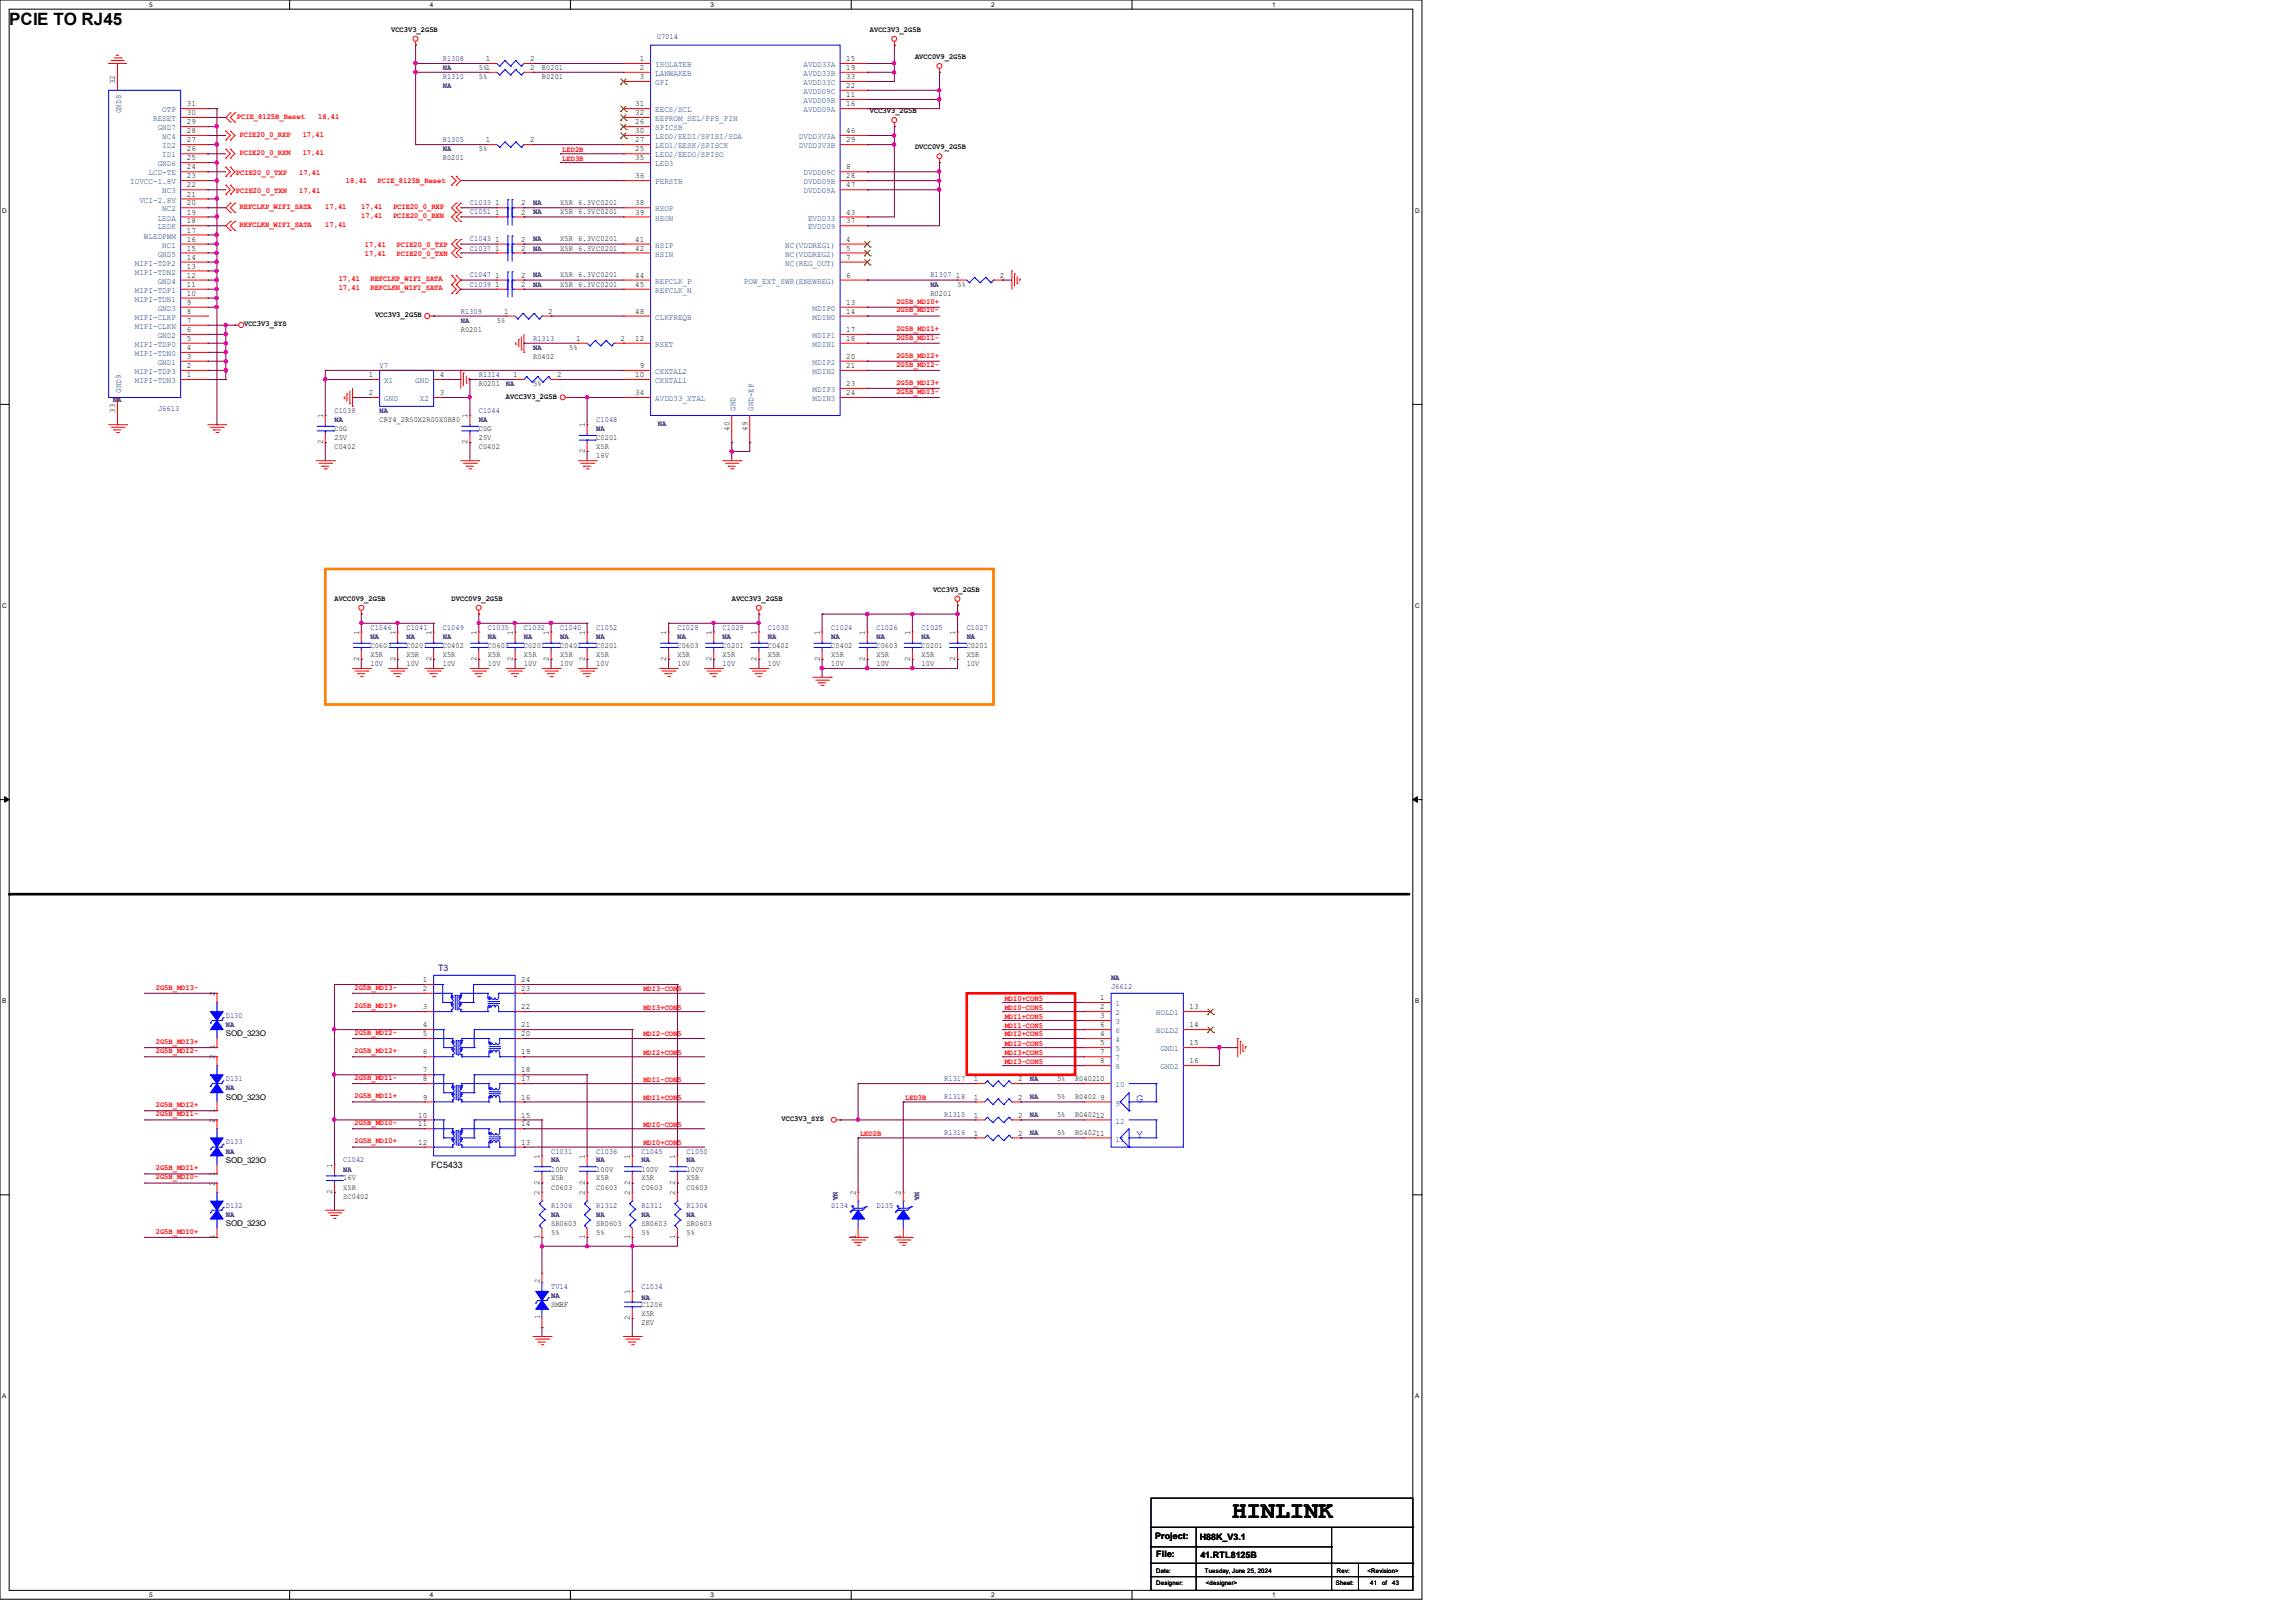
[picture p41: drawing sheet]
<svg xmlns="http://www.w3.org/2000/svg" width="297mm" height="210mm" viewBox="0 0 297 210" stroke-linecap="round" stroke-linejoin="round" font-family="sans-serif">
<defs><g id="words">
<text font-size="3.1" x="159.4" y="196.5">HINLINK</text>
<text font-size="2.2" x="1.2" y="3.3">PCIE TO RJ45</text>
<g font-size="1.5" fill="#00f">
<text x="147" y="142.6">G</text>
<text x="147" y="147.3">Y</text>
</g>
<g font-size="1.1">
<text x="14.9" y="10.9" transform="rotate(-90 14.9 10.9)">32</text>
<text x="62.9" y="7.9">1</text>
<text x="68.6" y="9.1">2</text>
<text x="68.6" y="7.9">2</text>
<text x="82.8" y="7.9">1</text>
<text x="82.8" y="9.1">2</text>
<text x="82.8" y="10.2">3</text>
<text x="109.5" y="11.4">22</text>
<text x="109.5" y="10.2">33</text>
<text x="109.5" y="9.1">19</text>
<text x="109.5" y="7.9">15</text>
<text x="24.2" y="17.2">28</text>
<text x="24.2" y="16.1">29</text>
<text x="24.2" y="14.9">30</text>
<text x="24.2" y="13.8">31</text>
<text x="82.2" y="13.8">31</text>
<text x="82.2" y="14.9">32</text>
<text x="82.2" y="16.1">26</text>
<text x="82.2" y="17.2">30</text>
<text x="109.5" y="13.8">16</text>
<text x="109.5" y="12.6">11</text>
<text x="109.5" y="17.2">46</text>
<text x="24.2" y="23.1">23</text>
<text x="24.2" y="21.9">24</text>
<text x="24.2" y="20.7">25</text>
<text x="24.2" y="19.6">26</text>
<text x="24.2" y="18.4">27</text>
<text x="62.9" y="18.4">1</text>
<text x="68.6" y="18.4">2</text>
<text x="82.2" y="18.4">27</text>
<text x="82.2" y="19.6">25</text>
<text x="82.2" y="20.7">35</text>
<text x="82.2" y="23.1">36</text>
<text x="109.5" y="23.1">28</text>
<text x="109.5" y="21.9">8</text>
<text x="109.5" y="18.4">29</text>
<text x="24.2" y="25.4">21</text>
<text x="24.2" y="24.3">22</text>
<text x="24.2" y="27.8">19</text>
<text x="24.2" y="26.6">20</text>
<text x="24.2" y="28.9">18</text>
<text x="64.1" y="27.8">1</text>
<text x="64.1" y="26.6">1</text>
<text x="67.4" y="27.8">2</text>
<text x="67.4" y="26.6">2</text>
<text x="82.2" y="26.6">38</text>
<text x="82.2" y="27.8">39</text>
<text x="109.5" y="28.9">37</text>
<text x="109.5" y="27.8">43</text>
<text x="109.5" y="24.3">47</text>
<text x="24.2" y="30.1">17</text>
<text x="24.2" y="35.9">12</text>
<text x="24.2" y="33.6">14</text>
<text x="24.2" y="32.4">15</text>
<text x="24.2" y="34.8">13</text>
<text x="24.2" y="31.3">16</text>
<text x="64.1" y="35.9">1</text>
<text x="64.1" y="32.4">1</text>
<text x="64.1" y="31.3">1</text>
<text x="67.4" y="35.9">2</text>
<text x="67.4" y="32.4">2</text>
<text x="67.4" y="31.3">2</text>
<text x="82.2" y="31.3">41</text>
<text x="82.2" y="32.4">42</text>
<text x="82.2" y="35.9">44</text>
<text x="109.5" y="35.9">6</text>
<text x="109.5" y="33.6">7</text>
<text x="109.5" y="32.4">5</text>
<text x="109.5" y="31.3">4</text>
<text x="123.7" y="35.9">1</text>
<text x="129.3" y="35.9">2</text>
<text x="24.2" y="40.6">8</text>
<text x="24.2" y="39.5">9</text>
<text x="24.2" y="37.1">11</text>
<text x="24.2" y="41.8">7</text>
<text x="24.2" y="38.3">10</text>
<text x="64.1" y="37.1">1</text>
<text x="65.2" y="40.6">1</text>
<text x="67.4" y="37.1">2</text>
<text x="70.9" y="40.6">2</text>
<text x="82.2" y="37.1">45</text>
<text x="82.2" y="40.6">48</text>
<text x="109.5" y="39.5">13</text>
<text x="109.5" y="40.6">14</text>
<text x="24.2" y="43">6</text>
<text x="24.2" y="44.1">5</text>
<text x="24.2" y="46.4">3</text>
<text x="24.2" y="47.6">2</text>
<text x="24.2" y="45.3">4</text>
<text x="74.5" y="44.1">1</text>
<text x="80.3" y="44.1">2</text>
<text x="82.2" y="44.1">12</text>
<text x="82.8" y="47.6">9</text>
<text x="109.5" y="47.6">21</text>
<text x="109.5" y="46.4">20</text>
<text x="109.5" y="43">17</text>
<text x="109.5" y="44.1">18</text>
<text x="14.9" y="53.4" transform="rotate(-90 14.9 53.4)">33</text>
<text x="24.2" y="48.8">1</text>
<text x="47.7" y="48.8">1</text>
<text x="47.7" y="51.1">2</text>
<text x="56.9" y="51.1">3</text>
<text x="56.9" y="48.8">4</text>
<text x="66.4" y="48.8">1</text>
<text x="72.1" y="48.8">2</text>
<text x="82.2" y="48.8">10</text>
<text x="82.2" y="51.1">34</text>
<text x="109.5" y="51.1">24</text>
<text x="109.5" y="50">23</text>
<text x="41.8" y="57.5" transform="rotate(-90 41.8 57.5)">2</text>
<text x="41.8" y="54.1" transform="rotate(-90 41.8 54.1)">1</text>
<text x="60.5" y="57.5" transform="rotate(-90 60.5 57.5)">2</text>
<text x="60.5" y="54.1" transform="rotate(-90 60.5 54.1)">1</text>
<text x="75.6" y="58.7" transform="rotate(-90 75.6 58.7)">2</text>
<text x="75.6" y="55.3" transform="rotate(-90 75.6 55.3)">1</text>
<text x="94.4" y="55.8" transform="rotate(-90 94.4 55.8)">40</text>
<text x="96.7" y="55.8" transform="rotate(-90 96.7 55.8)">49</text>
<text x="46.4" y="82.2" transform="rotate(-90 46.4 82.2)">1</text>
<text x="51.1" y="82.2" transform="rotate(-90 51.1 82.2)">1</text>
<text x="55.8" y="82.2" transform="rotate(-90 55.8 82.2)">1</text>
<text x="61.6" y="82.2" transform="rotate(-90 61.6 82.2)">1</text>
<text x="66.3" y="82.2" transform="rotate(-90 66.3 82.2)">1</text>
<text x="71" y="82.2" transform="rotate(-90 71 82.2)">1</text>
<text x="75.6" y="82.2" transform="rotate(-90 75.6 82.2)">1</text>
<text x="86.2" y="82.2" transform="rotate(-90 86.2 82.2)">1</text>
<text x="92" y="82.2" transform="rotate(-90 92 82.2)">1</text>
<text x="97.9" y="82.2" transform="rotate(-90 97.9 82.2)">1</text>
<text x="106" y="82.2" transform="rotate(-90 106 82.2)">1</text>
<text x="111.9" y="82.2" transform="rotate(-90 111.9 82.2)">1</text>
<text x="117.7" y="82.2" transform="rotate(-90 117.7 82.2)">1</text>
<text x="123.6" y="82.2" transform="rotate(-90 123.6 82.2)">1</text>
<text x="46.4" y="85.6" transform="rotate(-90 46.4 85.6)">2</text>
<text x="51.1" y="85.6" transform="rotate(-90 51.1 85.6)">2</text>
<text x="55.8" y="85.6" transform="rotate(-90 55.8 85.6)">2</text>
<text x="61.6" y="85.6" transform="rotate(-90 61.6 85.6)">2</text>
<text x="66.3" y="85.6" transform="rotate(-90 66.3 85.6)">2</text>
<text x="71" y="85.6" transform="rotate(-90 71 85.6)">2</text>
<text x="75.6" y="85.6" transform="rotate(-90 75.6 85.6)">2</text>
<text x="86.2" y="85.6" transform="rotate(-90 86.2 85.6)">2</text>
<text x="92" y="85.6" transform="rotate(-90 92 85.6)">2</text>
<text x="97.9" y="85.6" transform="rotate(-90 97.9 85.6)">2</text>
<text x="106" y="85.6" transform="rotate(-90 106 85.6)">2</text>
<text x="111.9" y="85.6" transform="rotate(-90 111.9 85.6)">2</text>
<text x="117.7" y="85.6" transform="rotate(-90 117.7 85.6)">2</text>
<text x="123.6" y="85.6" transform="rotate(-90 123.6 85.6)">2</text>
<text x="27.8" y="128.9" transform="rotate(-90 27.8 128.9)">2</text>
<text x="54.7" y="127.1">1</text>
<text x="54.7" y="128.2">2</text>
<text x="54.7" y="130.6">3</text>
<text x="67.4" y="130.6">22</text>
<text x="67.4" y="128.2">23</text>
<text x="67.4" y="127.1">24</text>
<text x="142.3" y="129.4">1</text>
<text x="142.3" y="130.6">2</text>
<text x="142.3" y="131.7">3</text>
<text x="153.9" y="130.6">13</text>
<text x="27.8" y="137.1" transform="rotate(-90 27.8 137.1)">2</text>
<text x="27.8" y="135.8" transform="rotate(-90 27.8 135.8)">1</text>
<text x="54.7" y="132.9">4</text>
<text x="54.7" y="134.1">5</text>
<text x="54.7" y="136.4">6</text>
<text x="67.4" y="136.4">19</text>
<text x="67.4" y="134.1">20</text>
<text x="67.4" y="132.9">21</text>
<text x="142.3" y="134.1">4</text>
<text x="142.3" y="135.3">5</text>
<text x="142.3" y="132.9">6</text>
<text x="142.3" y="136.4">7</text>
<text x="142.3" y="137.6">8</text>
<text x="153.9" y="132.9">14</text>
<text x="153.9" y="135.3">15</text>
<text x="153.9" y="137.6">16</text>
<text x="27.8" y="144" transform="rotate(-90 27.8 144)">1</text>
<text x="54.7" y="138.8">7</text>
<text x="54.7" y="139.9">8</text>
<text x="54.7" y="142.3">9</text>
<text x="67.4" y="142.3">16</text>
<text x="67.4" y="139.9">17</text>
<text x="67.4" y="138.8">18</text>
<text x="126" y="142.3">1</text>
<text x="126" y="139.9">1</text>
<text x="131.7" y="142.3">2</text>
<text x="131.7" y="139.9">2</text>
<text x="142.3" y="142.3">9</text>
<text x="27.8" y="145.2" transform="rotate(-90 27.8 145.2)">2</text>
<text x="54.1" y="144.6">10</text>
<text x="54.1" y="145.8">11</text>
<text x="54.1" y="148.1">12</text>
<text x="67.4" y="148.1">13</text>
<text x="67.4" y="145.8">14</text>
<text x="67.4" y="144.6">15</text>
<text x="69.8" y="149.9" transform="rotate(-90 69.8 149.9)">1</text>
<text x="75.6" y="149.9" transform="rotate(-90 75.6 149.9)">1</text>
<text x="81.5" y="149.9" transform="rotate(-90 81.5 149.9)">1</text>
<text x="87.3" y="149.9" transform="rotate(-90 87.3 149.9)">1</text>
<text x="126" y="144.6">1</text>
<text x="126" y="146.9">1</text>
<text x="131.7" y="144.6">2</text>
<text x="131.7" y="146.9">2</text>
<text x="27.8" y="153.5" transform="rotate(-90 27.8 153.5)">2</text>
<text x="27.8" y="152.1" transform="rotate(-90 27.8 152.1)">1</text>
<text x="43" y="154.5" transform="rotate(-90 43 154.5)">2</text>
<text x="43" y="151.1" transform="rotate(-90 43 151.1)">1</text>
<text x="55.8" y="151.1">FC5433</text>
<text x="69.8" y="154.6" transform="rotate(-90 69.8 154.6)">2</text>
<text x="69.8" y="153.3" transform="rotate(-90 69.8 153.3)">2</text>
<text x="75.6" y="154.6" transform="rotate(-90 75.6 154.6)">2</text>
<text x="75.6" y="153.3" transform="rotate(-90 75.6 153.3)">2</text>
<text x="81.5" y="154.6" transform="rotate(-90 81.5 154.6)">2</text>
<text x="81.5" y="153.3" transform="rotate(-90 81.5 153.3)">2</text>
<text x="87.3" y="154.6" transform="rotate(-90 87.3 154.6)">2</text>
<text x="87.3" y="153.3" transform="rotate(-90 87.3 153.3)">2</text>
<text x="110.7" y="154.6" transform="rotate(-90 110.7 154.6)">2</text>
<text x="116.5" y="154.6" transform="rotate(-90 116.5 154.6)">2</text>
<text x="27.8" y="160.3" transform="rotate(-90 27.8 160.3)">1</text>
<text x="69.8" y="160.3" transform="rotate(-90 69.8 160.3)">1</text>
<text x="75.6" y="160.3" transform="rotate(-90 75.6 160.3)">1</text>
<text x="81.5" y="160.3" transform="rotate(-90 81.5 160.3)">1</text>
<text x="87.3" y="160.3" transform="rotate(-90 87.3 160.3)">1</text>
<text x="110.7" y="160.3" transform="rotate(-90 110.7 160.3)">1</text>
<text x="116.5" y="160.3" transform="rotate(-90 116.5 160.3)">1</text>
<text x="81.5" y="167.5" transform="rotate(-90 81.5 167.5)">1</text>
<text x="81.5" y="170.8" transform="rotate(-90 81.5 170.8)">2</text>
<text x="149.4" y="199.1">Project:</text>
<text x="149.6" y="201.5">File:</text>
<text x="155.2" y="199.2">H88K_V3.1</text>
<text x="155.3" y="201.6">41.RTL8125B</text>
</g>
<g font-size="1.1" fill="#003f7f">
<text x="84.8" y="8.7">ISOLATEB</text>
<text x="84.8" y="9.8">LANWAKEB</text>
<text x="84.8" y="11">GPI</text>
<text x="103.9" y="11">AVDD33C</text>
<text x="103.9" y="9.8">AVDD33B</text>
<text x="103.9" y="8.7">AVDD33A</text>
<text x="15.7" y="14.6" transform="rotate(-90 15.7 14.6)">GND8</text>
<text x="19.8" y="15.7">RESET</text>
<text x="20.4" y="16.9">GND7</text>
<text x="21" y="18">NC4</text>
<text x="21" y="14.5">OTP</text>
<text x="84.8" y="14.5">EECS/SCL</text>
<text x="84.8" y="15.7">EEPROM_SEL/PPS_PIN</text>
<text x="84.8" y="16.9">SPICSB</text>
<text x="84.8" y="18">LED0/EEDI/SPISI/SDA</text>
<text x="103.3" y="18">DVDD3V3A</text>
<text x="103.9" y="14.5">AVDD09A</text>
<text x="103.9" y="13.3">AVDD09B</text>
<text x="103.9" y="12.2">AVDD09C</text>
<text x="16.8" y="23.8">IOVCC-1.8V</text>
<text x="19.2" y="22.7">LCD-TE</text>
<text x="20.4" y="21.5">GND6</text>
<text x="21" y="20.4">ID1</text>
<text x="21" y="19.2">ID2</text>
<text x="84.8" y="19.2">LED1/EESK/SPISCK</text>
<text x="84.8" y="20.4">LED2/EEDO/SPISO</text>
<text x="84.8" y="21.5">LED3</text>
<text x="84.8" y="23.8">PERSTB</text>
<text x="103.3" y="19.2">DVDD3V3B</text>
<text x="103.9" y="23.8">DVDD09B</text>
<text x="103.9" y="22.7">DVDD09C</text>
<text x="18" y="26.2">VCI-2.8V</text>
<text x="20.4" y="28.5">LEDA</text>
<text x="20.4" y="29.7">LEDK</text>
<text x="21" y="25">NC3</text>
<text x="21" y="27.3">NC2</text>
<text x="84.8" y="27.3">HSOP</text>
<text x="84.8" y="28.5">HSON</text>
<text x="103.9" y="25">DVDD09A</text>
<text x="104.5" y="29.7">EVDD09</text>
<text x="104.5" y="28.5">EVDD33</text>
<text x="17.4" y="34.4">MIPI-TDP2</text>
<text x="17.4" y="35.5">MIPI-TDN2</text>
<text x="18.6" y="30.9">WLEDPWM</text>
<text x="20.4" y="33.2">GND5</text>
<text x="21" y="32">NC1</text>
<text x="84.8" y="32">HSIP</text>
<text x="84.8" y="33.2">HSIN</text>
<text x="101.6" y="34.4">NC(REG_OUT)</text>
<text x="101.6" y="33.2">NC(VDDREG2)</text>
<text x="101.6" y="32">NC(VDDREG1)</text>
<text x="17.4" y="41.4">MIPI-CLKP</text>
<text x="17.4" y="37.9">MIPI-TDP1</text>
<text x="17.4" y="39">MIPI-TDN1</text>
<text x="20.4" y="40.2">GND3</text>
<text x="20.4" y="36.7">GND4</text>
<text x="84.8" y="36.7">REFCLK_P</text>
<text x="84.8" y="37.9">REFCLK_N</text>
<text x="84.8" y="41.4">CLKFREQB</text>
<text x="96.2" y="36.7">POW_EXT_SWR(ENSWREG)</text>
<text x="105.1" y="40.2">MDIP0</text>
<text x="105.1" y="41.4">MDIN0</text>
<text x="17.4" y="44.9">MIPI-TDP0</text>
<text x="17.4" y="46.1">MIPI-TDN0</text>
<text x="17.4" y="42.5">MIPI-CLKN</text>
<text x="20.4" y="43.7">GND2</text>
<text x="20.4" y="47.2">GND1</text>
<text x="84.8" y="44.9">RSET</text>
<text x="105.1" y="47.2">MDIP2</text>
<text x="105.1" y="43.7">MDIP1</text>
<text x="105.1" y="44.9">MDIN1</text>
<text x="15.7" y="50.8" transform="rotate(-90 15.7 50.8)">GND9</text>
<text x="17.4" y="48.4">MIPI-TDP3</text>
<text x="17.4" y="49.6">MIPI-TDN3</text>
<text x="49.7" y="49.6">X1</text>
<text x="49.7" y="51.9">GND</text>
<text x="53.7" y="49.6">GND</text>
<text x="54.3" y="51.9">X2</text>
<text x="84.8" y="48.4">CKXTAL2</text>
<text x="84.8" y="49.6">CKXTAL1</text>
<text x="84.8" y="51.9">AVDD33_XTAL</text>
<text x="95.1" y="53.2" transform="rotate(-90 95.1 53.2)">GND</text>
<text x="97.5" y="53.2" transform="rotate(-90 97.5 53.2)">GND-EP</text>
<text x="105.1" y="51.9">MDIN3</text>
<text x="105.1" y="50.7">MDIP3</text>
<text x="105.1" y="48.4">MDIN2</text>
<text x="144.3" y="130.2">1</text>
<text x="144.3" y="131.4">2</text>
<text x="149.5" y="131.4">HOLD1</text>
<text x="144.3" y="132.5">3</text>
<text x="144.3" y="134.8">4</text>
<text x="144.3" y="136">5</text>
<text x="144.3" y="133.7">6</text>
<text x="144.3" y="137.2">7</text>
<text x="149.5" y="133.7">HOLD2</text>
<text x="150.1" y="136">GND1</text>
<text x="144.3" y="138.3">8</text>
<text x="144.3" y="143">9</text>
<text x="144.3" y="140.7">10</text>
<text x="150.1" y="138.3">GND2</text>
<text x="144.3" y="147.7">11</text>
<text x="144.3" y="145.4">12</text>
</g>
<text font-size="1.1" fill="#00007f" x="56.7" y="125.7">T3</text>
<g font-size="1">
<text x="50.6" y="4.2">VCC3V3_2G5B</text>
<text x="112.5" y="4.2">AVCC3V3_2G5B</text>
<text x="61.9" y="10.2">5%</text>
<text x="61.9" y="9.1">5%1</text>
<text x="70.1" y="10.2">R0201</text>
<text x="70.1" y="9.1">R0201</text>
<text x="118.4" y="7.6">AVCC0V9_2G5B</text>
<text x="112.5" y="14.6">VCC3V3_2G5B</text>
<text x="57.3" y="20.7">R0201</text>
<text x="61.9" y="19.6">5%</text>
<text x="118.4" y="19.3">DVCC0V9_2G5B</text>
<text x="72.5" y="27.7">X5R 6.3VC0201</text>
<text x="72.5" y="26.6">X5R 6.3VC0201</text>
<text x="72.5" y="35.9">X5R 6.3VC0201</text>
<text x="72.5" y="32.4">X5R 6.3VC0201</text>
<text x="72.5" y="31.2">X5R 6.3VC0201</text>
<text x="48.5" y="41.1">VCC3V3_2G5B</text>
<text x="64.3" y="41.7">5%</text>
<text x="72.5" y="37.1">X5R 6.3VC0201</text>
<text x="120.4" y="38.3">R0201</text>
<text x="123.9" y="37.1">5%</text>
<text x="31.6" y="42.2">VCC3V3_SYS</text>
<text x="59.6" y="42.9">R0201</text>
<text x="69" y="46.4">R0402</text>
<text x="73.6" y="45.3">5%</text>
<text x="61.9" y="50">R0201</text>
<text x="65.4" y="51.6">AVCC3V3_2G5B</text>
<text x="69" y="50">5%</text>
<text x="43.3" y="58.1">C0402</text>
<text x="43.3" y="55.8">C0G</text>
<text x="43.3" y="56.9">25V</text>
<text x="49.1" y="54.6">CRY4_2R50X2R00X0R80</text>
<text x="61.9" y="58.1">C0402</text>
<text x="61.9" y="55.8">C0G</text>
<text x="61.9" y="56.9">25V</text>
<text x="77.1" y="56.9">C0201</text>
<text x="77.1" y="58.1">X5R</text>
<text x="77.1" y="59.3">16V</text>
<text x="43.3" y="77.7">AVCC0V9_2G5B</text>
<text x="58.4" y="77.7">DVCC0V9_2G5B</text>
<text x="94.7" y="77.7">AVCC3V3_2G5B</text>
<text x="120.7" y="76.6">VCC3V3_2G5B</text>
<text x="47.9" y="83.8">C0603</text>
<text x="52.6" y="83.8">C0201</text>
<text x="57.3" y="83.8">C0402</text>
<text x="63.1" y="83.8">C0603</text>
<text x="67.8" y="83.8">C0201</text>
<text x="72.5" y="83.8">C0402</text>
<text x="77.1" y="83.8">C0201</text>
<text x="87.6" y="83.8">C0603</text>
<text x="93.5" y="83.8">C0201</text>
<text x="99.3" y="83.8">C0402</text>
<text x="107.5" y="83.8">C0402</text>
<text x="113.4" y="83.8">C0603</text>
<text x="119.2" y="83.8">C0201</text>
<text x="125.1" y="83.8">C0201</text>
<text x="47.9" y="85">X5R</text>
<text x="47.9" y="86.1">10V</text>
<text x="52.6" y="85">X5R</text>
<text x="52.6" y="86.1">10V</text>
<text x="57.3" y="85">X5R</text>
<text x="57.3" y="86.1">10V</text>
<text x="63.1" y="85">X5R</text>
<text x="63.1" y="86.1">10V</text>
<text x="67.8" y="85">X5R</text>
<text x="67.8" y="86.1">10V</text>
<text x="72.5" y="85">X5R</text>
<text x="72.5" y="86.1">10V</text>
<text x="77.1" y="85">X5R</text>
<text x="77.1" y="86.1">10V</text>
<text x="87.6" y="85">X5R</text>
<text x="87.6" y="86.1">10V</text>
<text x="93.5" y="85">X5R</text>
<text x="93.5" y="86.1">10V</text>
<text x="99.3" y="85">X5R</text>
<text x="99.3" y="86.1">10V</text>
<text x="107.5" y="85">X5R</text>
<text x="107.5" y="86.1">10V</text>
<text x="113.4" y="85">X5R</text>
<text x="113.4" y="86.1">10V</text>
<text x="119.2" y="85">X5R</text>
<text x="119.2" y="86.1">10V</text>
<text x="125.1" y="85">X5R</text>
<text x="125.1" y="86.1">10V</text>
<text x="29.2" y="134.1">SOD_323O</text>
<text x="29.2" y="142.3">SOD_323O</text>
<text x="136.7" y="142.2">5%</text>
<text x="136.7" y="139.9">5%</text>
<text x="139.1" y="142.2">R0402</text>
<text x="139.1" y="139.9">R040210</text>
<text x="101.1" y="145">VCC3V3_SYS</text>
<text x="136.7" y="144.6">5%</text>
<text x="136.7" y="146.9">5%</text>
<text x="139.1" y="144.6">R040212</text>
<text x="139.1" y="146.9">R040211</text>
<text x="29.2" y="150.5">SOD_323O</text>
<text x="44.4" y="155.1">SC0402</text>
<text x="44.4" y="153.9">X5R</text>
<text x="44.4" y="152.7">16V</text>
<text x="71.3" y="153.9">C0603</text>
<text x="71.3" y="152.7">X5R</text>
<text x="71.3" y="151.6">100V</text>
<text x="77.1" y="153.9">C0603</text>
<text x="77.1" y="152.7">X5R</text>
<text x="77.1" y="151.6">100V</text>
<text x="83" y="153.9">C0603</text>
<text x="83" y="152.7">X5R</text>
<text x="83" y="151.6">100V</text>
<text x="88.8" y="153.9">C0603</text>
<text x="88.8" y="152.7">X5R</text>
<text x="88.8" y="151.6">100V</text>
<text x="29.2" y="158.6">SOD_323O</text>
<text x="71.3" y="158.6">SR0603</text>
<text x="71.3" y="159.8">5%</text>
<text x="77.1" y="158.6">SR0603</text>
<text x="77.1" y="159.8">5%</text>
<text x="83" y="158.6">SR0603</text>
<text x="83" y="159.8">5%</text>
<text x="88.8" y="158.6">SR0603</text>
<text x="88.8" y="159.8">5%</text>
<text x="69.8" y="165.9" transform="rotate(-90 69.8 165.9)">2</text>
<text x="69.8" y="170.6" transform="rotate(-90 69.8 170.6)">1</text>
<text x="71.3" y="169.1">SMBF</text>
<text x="83" y="169.1">C1206</text>
<text x="83" y="170.3">X5R</text>
<text x="83" y="171.5">2KV</text>
</g>
<g font-size="1" fill="#00007f">
<text x="85" y="5.1">U7014</text>
<text x="57.3" y="10.2">R1310</text>
<text x="57.3" y="11.4">NA</text>
<text x="57.3" y="7.9">R1308</text>
<text x="57.3" y="9.1">NA</text>
<text x="57.3" y="18.4">R1305</text>
<text x="57.3" y="19.6">NA</text>
<text x="60.8" y="27.7">C1051</text>
<text x="60.8" y="26.6">C1033</text>
<text x="69" y="27.7">NA</text>
<text x="69" y="26.6">NA</text>
<text x="60.8" y="35.9">C1047</text>
<text x="60.8" y="32.4">C1037</text>
<text x="60.8" y="31.2">C1043</text>
<text x="69" y="35.9">NA</text>
<text x="69" y="32.4">NA</text>
<text x="69" y="31.2">NA</text>
<text x="120.4" y="35.9">R1307</text>
<text x="59.6" y="40.6">R1309</text>
<text x="59.6" y="41.7">NA</text>
<text x="60.8" y="37.1">C1039</text>
<text x="69" y="37.1">NA</text>
<text x="120.4" y="37.1">NA</text>
<text x="49.1" y="47.6">Y7</text>
<text x="69" y="44.1">R1313</text>
<text x="69" y="45.3">NA</text>
<text x="14.6" y="52">NA</text>
<text x="20.4" y="53.2">J6613</text>
<text x="43.3" y="53.4">C1038</text>
<text x="49.1" y="53.4">NA</text>
<text x="61.9" y="48.8">R1314</text>
<text x="61.9" y="53.4">C1044</text>
<text x="65.4" y="50">NA</text>
<text x="43.3" y="54.6">NA</text>
<text x="61.9" y="54.6">NA</text>
<text x="77.1" y="54.6">C1048</text>
<text x="77.1" y="55.8">NA</text>
<text x="85.1" y="55.1">NA</text>
<text x="47.9" y="81.5">C1046</text>
<text x="47.9" y="82.6">NA</text>
<text x="52.6" y="81.5">C1041</text>
<text x="52.6" y="82.6">NA</text>
<text x="57.3" y="81.5">C1049</text>
<text x="57.3" y="82.6">NA</text>
<text x="63.1" y="81.5">C1035</text>
<text x="63.1" y="82.6">NA</text>
<text x="67.8" y="81.5">C1032</text>
<text x="67.8" y="82.6">NA</text>
<text x="72.5" y="81.5">C1040</text>
<text x="72.5" y="82.6">NA</text>
<text x="77.1" y="81.5">C1052</text>
<text x="77.1" y="82.6">NA</text>
<text x="87.6" y="81.5">C1028</text>
<text x="87.6" y="82.6">NA</text>
<text x="93.5" y="81.5">C1029</text>
<text x="93.5" y="82.6">NA</text>
<text x="99.3" y="81.5">C1030</text>
<text x="99.3" y="82.6">NA</text>
<text x="107.5" y="81.5">C1024</text>
<text x="107.5" y="82.6">NA</text>
<text x="113.4" y="81.5">C1026</text>
<text x="113.4" y="82.6">NA</text>
<text x="119.2" y="81.5">C1025</text>
<text x="119.2" y="82.6">NA</text>
<text x="125.1" y="81.5">C1027</text>
<text x="125.1" y="82.6">NA</text>
<text x="29.2" y="131.7">D130</text>
<text x="143.7" y="128">J6612</text>
<text x="143.7" y="126.8">NA</text>
<text x="29.2" y="132.9">NA</text>
<text x="29.2" y="139.9">D131</text>
<text x="29.2" y="141.1">NA</text>
<text x="122.1" y="142.2">R1318</text>
<text x="122.1" y="139.9">R1317</text>
<text x="133.2" y="142.2">NA</text>
<text x="133.2" y="139.9">NA</text>
<text x="29.2" y="148.1">D133</text>
<text x="29.2" y="149.3">NA</text>
<text x="71.3" y="149.3">C1031</text>
<text x="77.1" y="149.3">C1036</text>
<text x="83" y="149.3">C1045</text>
<text x="88.8" y="149.3">C1050</text>
<text x="122.1" y="144.6">R1315</text>
<text x="122.1" y="146.9">R1316</text>
<text x="133.2" y="144.6">NA</text>
<text x="133.2" y="146.9">NA</text>
<text x="44.4" y="150.4">C1042</text>
<text x="44.4" y="151.6">NA</text>
<text x="71.3" y="150.4">NA</text>
<text x="77.1" y="150.4">NA</text>
<text x="83" y="150.4">NA</text>
<text x="88.8" y="150.4">NA</text>
<text x="107.8" y="154.3" transform="rotate(90 107.8 154.3)">NA</text>
<text x="118.3" y="154.3" transform="rotate(90 118.3 154.3)">NA</text>
<text x="29.2" y="156.3">D132</text>
<text x="29.2" y="157.4">NA</text>
<text x="71.3" y="156.3">R1306</text>
<text x="71.3" y="157.4">NA</text>
<text x="77.1" y="156.3">R1312</text>
<text x="77.1" y="157.4">NA</text>
<text x="83" y="156.3">R1311</text>
<text x="83" y="157.4">NA</text>
<text x="88.8" y="156.3">R1304</text>
<text x="88.8" y="157.4">NA</text>
<text x="107.5" y="156.3">D134</text>
<text x="113.4" y="156.3">D135</text>
<text x="71.3" y="166.8">TV14</text>
<text x="71.3" y="167.9">NA</text>
<text x="83" y="166.8">C1034</text>
<text x="83" y="168.2">NA</text>
</g>
<g font-size="1" fill="#f00">
<text x="30.6" y="15.5">PCIE_8125B_Reset</text>
<text x="31" y="17.7">PCIE20_0_RXP</text>
<text x="39.2" y="17.7">17,41</text>
<text x="41.1" y="15.5">18,41</text>
<text x="30.5" y="22.6">PCIE20_0_TXP</text>
<text x="31" y="20">PCIE20_0_RXN</text>
<text x="38.7" y="22.6">17,41</text>
<text x="39.2" y="20">17,41</text>
<text x="44.7" y="23.7">18,41</text>
<text x="48.9" y="23.7">PCIE_8125B_Reset</text>
<text x="72.7" y="19.6">LED2B</text>
<text x="72.7" y="20.8">LED3B</text>
<text x="30.5" y="24.9">PCIE20_0_TXN</text>
<text x="31" y="27.1">REFCLKP_WIFI_SATA</text>
<text x="31" y="29.4">REFCLKN_WIFI_SATA</text>
<text x="38.7" y="24.9">17,41</text>
<text x="42.1" y="27.1">17,41</text>
<text x="42.1" y="29.4">17,41</text>
<text x="46.7" y="27.1">17,41</text>
<text x="46.7" y="28.2">17,41</text>
<text x="50.8" y="27.1">PCIE20_0_RXP</text>
<text x="50.8" y="28.2">PCIE20_0_RXN</text>
<text x="47.2" y="32">17,41</text>
<text x="47.2" y="33.1">17,41</text>
<text x="51.3" y="32">PCIE20_0_TXP</text>
<text x="51.3" y="33.1">PCIE20_0_TXN</text>
<text x="43.8" y="36.4">17,41</text>
<text x="43.8" y="37.6">17,41</text>
<text x="47.9" y="36.4">REFCLKP_WIFI_SATA</text>
<text x="47.9" y="37.6">REFCLKN_WIFI_SATA</text>
<text x="116" y="39.3">2G5B_MDI0+</text>
<text x="116" y="40.4">2G5B_MDI0-</text>
<text x="116" y="42.8">2G5B_MDI1+</text>
<text x="116" y="43.9">2G5B_MDI1-</text>
<text x="116" y="47.5">2G5B_MDI2-</text>
<text x="116" y="46.3">2G5B_MDI2+</text>
<text x="116" y="51">2G5B_MDI3-</text>
<text x="116" y="49.8">2G5B_MDI3+</text>
<text x="20.2" y="128.1">2G5B_MDI3-</text>
<text x="45.8" y="130.4">2G5B_MDI3+</text>
<text x="45.8" y="128.1">2G5B_MDI3-</text>
<text x="83.2" y="128.3">MDI3-CON5</text>
<text x="83.2" y="130.6">MDI3+CON5</text>
<text x="130" y="129.5">MDI0+CON5</text>
<text x="130" y="130.6">MDI0-CON5</text>
<text x="130" y="131.8">MDI1+CON5</text>
<text x="20.2" y="135.1">2G5B_MDI3+</text>
<text x="20.2" y="136.3">2G5B_MDI2-</text>
<text x="45.8" y="133.9">2G5B_MDI2-</text>
<text x="45.8" y="136.3">2G5B_MDI2+</text>
<text x="83.2" y="134.1">MDI2-CON5</text>
<text x="83.2" y="136.5">MDI2+CON5</text>
<text x="130" y="133">MDI1-CON5</text>
<text x="130" y="134.1">MDI2+CON5</text>
<text x="130" y="135.3">MDI2-CON5</text>
<text x="130" y="136.5">MDI3+CON5</text>
<text x="130" y="137.6">MDI3-CON5</text>
<text x="20.2" y="143.3">2G5B_MDI2+</text>
<text x="45.8" y="139.7">2G5B_MDI1-</text>
<text x="45.8" y="142.1">2G5B_MDI1+</text>
<text x="83.2" y="140">MDI1-CON5</text>
<text x="83.2" y="142.3">MDI1+CON5</text>
<text x="117.1" y="142.3">LED3B</text>
<text x="20.2" y="144.4">2G5B_MDI1-</text>
<text x="45.8" y="145.6">2G5B_MDI0-</text>
<text x="45.8" y="148">2G5B_MDI0+</text>
<text x="83.2" y="145.8">MDI0-CON5</text>
<text x="83.2" y="148.2">MDI0+CON5</text>
<text x="111.3" y="147">LED2B</text>
<text x="20.2" y="151.4">2G5B_MDI1+</text>
<text x="20.2" y="152.6">2G5B_MDI0-</text>
<text x="20.2" y="159.6">2G5B_MDI0+</text>
</g>
<g font-size=".8">
<text x="19.3" y=".9">5</text>
<text x="55.6" y=".9">4</text>
<text x="91.9" y=".9">3</text>
<text x="128.2" y=".9">2</text>
<text x="164.5" y=".9">1</text>
<text x=".3" y="27.5">D</text>
<text x="183" y="27.5">D</text>
<text x=".3" y="78.7">C</text>
<text x="183" y="78.7">C</text>
<text x=".3" y="129.8">B</text>
<text x="183" y="129.8">B</text>
<text x=".3" y="180.9">A</text>
<text x="183" y="180.9">A</text>
<text x="149.6" y="203.5">Date:</text>
<text x="155.9" y="203.5">Tuesday, June 25, 2024</text>
<text x="172.9" y="203.5">Rev:</text>
<text x="176.9" y="203.5">&lt;Revision&gt;</text>
<text x="19.3" y="206.7">5</text>
<text x="55.6" y="206.7">4</text>
<text x="91.9" y="206.7">3</text>
<text x="128.2" y="206.7">2</text>
<text x="149.6" y="205.1">Designer:</text>
<text x="156" y="205.1">&lt;designer&gt;</text>
<text x="164.5" y="206.7">1</text>
<text x="172.8" y="205.1">Sheet:</text>
<text x="177.2" y="205.1">41</text>
<text x="178.8" y="205.1">of</text>
<text x="180.1" y="205.1">43</text>
</g>
</g></defs>
<g fill="none" stroke="#000" stroke-width=".13">
<path d="M0 0h183.9v206.9h-183.9zM1.2 1.2h181.6v204.6h-181.6zM37.5 0v1.2M73.8 0v1.2M110.1 0v1.2M146.4 0v1.2M0 52.3h1.2M182.8 52.3h1.1M0 103.5h1.2M.6 103.1l.6 .4-.6 .3zM182.8 103.5l.5-.4v.7zM182.8 103.5h1.1"/>
<path d="M0 154.6h1.2M182.8 154.6h1.1M148.9 193.8h33.9v12h-33.9zM148.9 197.6h33.9M154.7 197.6v8.2M172.3 197.6v8.2M182.8 197.6h.1M37.5 205.8v1.2M73.8 205.8v1.2M110.1 205.8v1.2M146.4 205.8v1.2M148.9 200.2h23.4"/>
<path d="M148.9 202.3h33.9M148.9 204h33.9M154.7 205.8h.1M172.3 200.2h.1M172.3 205.8h.1M172.3 202.3h.1M175.7 205.8h.1M175.7 202.3v3.5M182.8 202.3h.1M182.8 204h.1"/>
</g>
<path d="M.6 103.1l.6 .4-.6 .3zM182.8 103.5l.5-.4v.7z" fill="#000"/>
<path d="M1.2 115.7h181.1" fill="none" stroke="#000" stroke-width=".34"/>
<circle cx="1.2" cy="115.7" r=".17" fill="#000"/>
<path d="M42.1 73.6h86.4v17.5h-86.4z" fill="none" stroke="#ff7f00" stroke-width=".34"/>
<path d="M125.1 128.5h14v10.6h-14z" fill="none" stroke="#f00" stroke-width=".34"/>
<g fill="none" stroke="#f00" stroke-width=".13">
<path d="M14.1 8.2h.1M14.1 8.2h2.3M14.4 7.8h.1M14.4 7.8h1.6M14.7 7.5h1M15.1 7.2h.1M15.1 7.2h.2M15.7 7.5h.1M29.2 18.1h.1M29.2 17h.1M29.2 19.3h.1M29.2 17l.6 .5-.6 .6"/>
<path d="M29.2 19.3l.6 .6-.6 .5M29.8 18.1h.1M29.8 17h.1M29.8 19.3h.1M29.8 14.6h.1M29.8 15.8h.1M29.8 17l.6 .5-.6 .6M29.8 19.3l.6 .6-.6 .5M29.8 14.6l-.6 .6 .6 .6M30.4 15.8h.1M30.4 14.6h.1M30.4 14.6l-.6 .6 .6 .6"/>
<path d="M53.8 5.8h.1M53.8 5.4v.4M115.7 16.4h.1M115.7 5.8h.1M115.7 5.4v.4M115.7 15.9v.5M121.5 9.4h.1M121.5 8.9v.5M29.2 20.4h.1M29.2 22.8h.1M29.2 21.6h.1M29.2 25.1h.1"/>
<path d="M29.2 24h.1M29.2 21.6l.6 .6-.6 .6M29.2 24l.6 .6-.6 .5M29.8 26.3h.1M29.8 27.5h.1M29.8 28.7h.1M29.8 29.8h.1M29.8 20.4h.1M29.8 22.8h.1M29.8 21.6h.1M29.8 25.1h.1M29.8 24h.1"/>
<path d="M29.8 26.3l-.6 .6 .6 .6M29.8 28.7l-.6 .5 .6 .6M29.8 21.6l.6 .6-.6 .6M29.8 24l.6 .6-.6 .5M30.4 27.5h.1M30.4 26.3h.1M30.4 29.8h.1M30.4 28.7h.1M30.4 26.3l-.6 .6 .6 .6M30.4 28.7l-.6 .5 .6 .6M58.4 36.8h.1M58.4 35.6h.1"/>
<path d="M58.4 38h.1M58.4 24h.1M58.4 22.8h.1M58.4 35.6l.6 .6-.6 .6M58.4 36.8l.6 .6-.6 .6M58.4 22.8l.6 .6-.6 .6M59 35.6h.1M59 36.8h.1M59 38h.1M59 27.5h.1M59 26.3h.1M59 28.7h.1"/>
<path d="M59 32.1h.1M59 31h.1M59 33.3h.1M59 22.8h.1M59 24h.1M59 35.6l.6 .6-.6 .6M59 36.8l.6 .6-.6 .6M59 26.3l-.6 .6 .6 .6M59 27.5l-.6 .6 .6 .6M59 31l-.6 .6 .6 .5M59 32.1l-.6 .6 .6 .6M59 22.8l.6 .6-.6 .6"/>
<path d="M59.6 27.5h.1M59.6 26.3h.1M59.6 28.7h.1M59.6 32.1h.1M59.6 31h.1M59.6 33.3h.1M59.6 26.3l-.6 .6 .6 .6M59.6 27.5l-.6 .6 .6 .6M59.6 31l-.6 .6 .6 .5M59.6 32.1l-.6 .6 .6 .6M121.5 21h.1M121.5 20.6v.4"/>
<path d="M130.9 35.1h.1M130.9 35.1v2.3M131.2 35.4h.1M131.2 35.4v1.6M131.6 36.7h.1M131.6 35.8v.9M131.9 36.1h.1M131.9 36.1v.3M14.1 55h2.3M14.4 55.3h1.6M14.7 55.6h.1M14.7 55.6h1"/>
<path d="M15.1 56h.2M15.3 56h.1M16 55.3h.1M16.4 55h.1M26.9 55h2.3M27.2 55.3h1.7M27.6 55.6h.1M27.6 55.6h.9M27.9 56h.3M28.2 56h.1M28.9 55.3h.1M29.2 55h.1"/>
<path d="M30.4 42.1h.1M30.4 42.1h.5M40.9 59.6h2.4M41.3 59.9h1.6M42.9 59.9h.1M43.3 59.6h.1M44.5 51.6h.1M44.5 51.3v.3M44.9 51h.1M44.9 51v.9M45.3 52.2h.1M45.3 50.6v1.6"/>
<path d="M45.6 52.6h.1M45.6 50.3v2.3M55.6 40.9h.5M56.1 40.9h.1M59.6 47.9h.1M59.6 59.6h2.3M59.6 47.9v2.4M59.9 48.3h.1M59.9 59.9h1.7M59.9 48.3v1.6M60.3 49.6h.1M60.3 48.6v1"/>
<path d="M60.7 49h.1M60.7 49v.2M61.6 59.9h.1M61.9 59.6h.1M65.4 40.9h.1M65.4 40.9h1.2M66.6 49.1h.1M66.6 49.1h1.2M66.7 44.5h.1M66.7 44.3v.2M67.1 43.9h.1M67.1 43.9v1"/>
<path d="M67.4 45.3h.1M67.4 43.6v1.7M67.8 45.6h.1M67.8 43.3v2.3M70.1 40.9h1.2M71.3 40.9h.1M71.3 49.1h1.2M72.5 49.1h.1M73.2 51.4h.4M73.6 51.4h.1M74.8 59.6h2.3M75.1 59.9h1.7"/>
<path d="M76.8 59.9h.1M77.1 59.6h.1M93.5 59.6h2.3M93.9 59.9h1.6M95.5 59.9h.1M95.8 59.6h.1M41.6 60.3h.1M41.6 60.3h.9M42 60.7h.2M42.2 60.7h.1M46.7 79.5h.1M46.7 79v.5"/>
<path d="M60.3 60.3h.1M60.3 60.3h1M60.7 60.7h.2M60.9 60.7h.1M61.9 79.5h.1M61.9 79v.5M75.5 60.3h.1M75.5 60.3h.9M75.9 60.7h.2M76.1 60.7h.1M94.2 60.3h.1M94.2 60.3h.9"/>
<path d="M94.5 60.7h.3M94.8 60.7h.1M98.2 79.5h.1M98.2 79v.5M123.9 78.3h.1M123.9 77.9v.4M45.6 86.5h2.3M45.9 86.8h1.7M46.3 87.2h.1M46.3 87.2h.9M46.7 87.5h.2M46.9 87.5h.1"/>
<path d="M47.6 86.8h.1M47.9 86.5h.1M50.2 86.5h2.4M50.6 86.8h1.6M51 87.2h.1M51 87.2h.9M51.3 87.5h.3M51.6 87.5h.1M52.2 86.8h.1M52.6 86.5h.1M54.9 86.5h2.4M55.3 86.8h1.6"/>
<path d="M55.6 87.2h.1M55.6 87.2h1M56 87.5h.2M56.2 87.5h.1M56.9 86.8h.1M57.3 86.5h.1M60.8 86.5h2.3M61.1 86.8h1.7M61.5 87.2h.1M61.5 87.2h.9M61.8 87.5h.3M61.9 81.8h.1"/>
<path d="M61.9 85.3h.1M61.9 81.8v1.2M61.9 84.2v1.1M62.1 87.5h.1M62.8 86.8h.1M63.1 86.5h.1M65.4 86.5h2.4M65.8 86.8h1.6M66.2 87.2h.1M66.2 87.2h.9M66.5 87.5h.2M66.7 87.5h.1"/>
<path d="M67.4 86.8h.1M67.8 86.5h.1M70.1 86.5h2.4M70.5 86.8h1.6M70.8 87.2h.1M70.8 87.2h1M71.2 87.5h.2M71.4 87.5h.1M72.1 86.8h.1M72.5 86.5h.1M74.8 86.5h2.3M75.1 86.8h1.7"/>
<path d="M75.5 87.2h.1M75.5 87.2h.9M75.9 87.5h.2M76.1 87.5h.1M76.8 86.8h.1M77.1 86.5h.1M85.3 86.5h2.3M85.6 86.8h1.7M86 87.2h.1M86 87.2h1M86.4 87.5h.2M86.6 87.5h.1"/>
<path d="M87.3 86.8h.1M87.6 86.5h.1M91.1 86.5h2.4M91.5 86.8h1.6M91.9 87.2h.1M91.9 87.2h.9M92.2 87.5h.3M92.5 87.5h.1M93.1 86.8h.1M93.5 86.5h.1M97 86.5h2.3M97.3 86.8h1.7"/>
<path d="M97.7 87.2h.1M97.7 87.2h.9M98 87.5h.3M98.3 87.5h.1M99 86.8h.1M99.3 86.5h.1M105.2 87.6h2.3M105.5 88h1.6M105.9 88.4h.1M105.9 88.4h.9M106.2 88.7h.3M106.5 88.7h.1"/>
<path d="M107.1 88h.1M107.5 87.6h.1M160.1 134.4h.1M160.1 134.4v2.3M160.4 134.7h.1M160.4 134.7v1.7M160.8 136h.1M160.8 135.1v.9M161.1 135.4h.1M161.1 135.4v.3M42.1 156.6h2.3M42.4 156.9h1.7"/>
<path d="M42.8 157.3h.1M42.8 157.3h.9M43.1 157.7h.2M43.3 157.7h.1M44.1 156.9h.1M44.4 156.6h.1M70.1 154.3h.1M70.1 154.3v1.1M70.1 158.9v1.2M108.2 144.9h.5M108.7 144.9h.1M126.2 142.6h.1"/>
<path d="M126.2 142.6h1.2M130.9 142.6h1.1M132 142.6h.1M69 172.9h2.3M69.3 173.3h1.7M69.6 173.7h.1M69.6 173.7h1M70 174h.2M70.1 160.1h.1M70.2 174h.1M71 173.3h.1M71.3 172.9h.1"/>
<path d="M80.6 172.9h2.4M81 173.3h1.6M81.3 173.7h.1M81.3 173.7h1M81.7 174h.2M81.9 174h.1M82.6 173.3h.1M83 172.9h.1M109.9 160.1h2.3M110.2 160.4h1.6M110.5 160.8h.1M110.5 160.8h1"/>
<path d="M110.9 161.1h.2M111.1 161.1h.1M111.8 160.4h.1M112.2 160.1h.1M115.7 160.1h2.3M116 160.4h1.7M116.4 160.8h.1M116.4 160.8h.9M116.8 161.1h.2M117 161.1h.1M117.7 160.4h.1M118 160.1h.1"/>
<circle cx="53.7" cy="5" r=".32"/>
<circle cx="115.7" cy="15.5" r=".33"/>
<circle cx="115.7" cy="5" r=".32"/>
<circle cx="121.5" cy="8.5" r=".32"/>
<circle cx="121.5" cy="20.2" r=".32"/>
<circle cx="31.2" cy="42.1" r=".33"/>
<circle cx="55.3" cy="40.9" r=".33"/>
<circle cx="72.8" cy="51.4" r=".32"/>
<circle cx="46.7" cy="78.6" r=".33"/>
<circle cx="61.9" cy="78.6" r=".32"/>
<circle cx="98.1" cy="78.6" r=".32"/>
<circle cx="123.8" cy="77.5" r=".33"/>
<circle cx="107.8" cy="144.9" r=".32"/>
</g>
<g fill="none" stroke="#00f" stroke-width=".13">
<path d="M66.6 40.9l.4 .4M67 41.3h.1M67.6 40.6h.1M67.6 40.6l-.6 .7M67.6 40.6l.8 .7M68.1 48.7h.1M68.1 48.7l-.3 .4M68.1 48.7l.7 .7M68.4 41.3h.1M68.8 49.4h.1M69.1 40.6h.1M69.1 40.6l-.7 .7"/>
<path d="M69.1 40.6l.7 .7M69.6 48.7h.1M69.6 48.7l-.8 .7M69.6 48.7l.6 .7M69.8 41.3h.1M70.1 40.9h.1M70.1 40.9l-.3 .4M70.2 49.4h.1M71 48.7h.1M71 48.7l-.8 .7M71 48.7l.3 .4M71.3 49.1h.1"/>
<path d="M60.9 83.8h2.1M60.9 83.2h2.1M61.9 83.2h.1M61.9 83.8h.1M61.9 83v.2M61.9 83.8v.4M63 83.8h.1M63 83.2h.1M69.8 158.6h.1M69.8 157.2h.1M69.8 155.7h.1M69.8 158.6l.3 .3"/>
<path d="M69.8 157.2l.7 .7M69.8 155.7l.7 .8M70.1 155.4h.1M70.1 155.4l-.3 .3M70.5 157.9h.1M70.5 156.5h.1M70.5 157.9l-.7 .7M70.5 156.5l-.7 .7M111 157.7h.1M111 155.4h.1M111 155.4v.9M111 157.7v1.2"/>
<path d="M127.7 142.2h.1M127.7 142.2l-.3 .4M127.7 142.2l.7 .7M128.4 142.9h.1M129.1 142.2h.1M129.1 142.2l-.7 .7M129.1 142.2l.7 .7M129.8 142.9h.1M130.5 142.2h.1M130.5 142.2l-.7 .7M130.5 142.2l.4 .4M130.9 142.6h.1"/>
</g>
<path d="M111 156.6l.8 1.1h-1.6z" fill-rule="evenodd" fill="#00f"/>
<g fill="none" stroke="#00f" stroke-width=".13">
<path d="M41 55.8h2.1M41 55.2h2.1M42.1 55.2h.1M42.1 55.8h.1M42.1 55v.2M42.1 55.8v.3M43.1 55.8h.1M43.1 55.2h.1M59.7 55.8h2.1M59.7 55.2h2.1M60.8 55.2h.1M60.8 55.8h.1"/>
<path d="M60.8 55v.2M60.8 55.8v.3M61.8 55.8h.1M61.8 55.2h.1M85.4 83.8h2.1M85.4 83.2h2.1M86.5 83.2h.1M86.5 83.8h.1M86.5 83v.2M86.5 83.8v.4M87.5 83.8h.1M87.5 83.2h.1"/>
<path d="M27.5 132h1.2M28.1 133.2h.1M28.1 129.7h.1M28.1 129.7v1.2M28.1 133.2v1.2M28.7 132h.1M110 156.8h.1M110.4 156.3h.1M110.4 156.6h.1M110.4 156.3l-.4 .5M110.4 156.6l-.4 .2M111 156.6l.8 1.1h-1.6z"/>
<path d="M112.1 156.1h.1M112.1 156.1l-.5 .2h-1.2M112.1 156.1l-.5 .5h-1.2"/>
<circle cx="110.3" cy="156.1" r=".11"/>
</g>
<g fill="none" stroke="#f00" stroke-width=".13">
<path d="M42.1 53.8h.1M42.1 57.3h.1M42.1 53.8v1.2M42.1 56.1v1.2M60.8 53.8h.1M60.8 57.3h.1M60.8 53.8v1.2M60.8 56.1v1.2M86.5 81.8h.1M86.5 85.3h.1M86.5 81.8v1.2M86.5 84.2v1.1"/>
<path d="M111 154.3h.1M111 154.3v1.1M111 158.9v1.2M111 160.1h.1"/>
</g>
<path d="M28.1 132l.8 1.2h-1.7z" fill-rule="evenodd" fill="#00f"/>
<path d="M27.2 132.4h.1M27.5 132l-.3 .4M28.1 132l.8 1.2h-1.7zM28.9 131.7h.1M28.9 131.7l-.2 .3" fill="none" stroke="#00f" stroke-width=".13"/>
<path d="M27.2 130.9h1.7l-.8 1.1z" fill-rule="evenodd" fill="#00f"/>
<g fill="none" stroke="#00f" stroke-width=".13">
<path d="M65.4 36.2h.3M65.7 36.2h.1M65.7 35.2h.1M65.7 35.2v2.1M66.3 35.2h.1M66.3 36.2h.1M66.3 36.2h.3M66.3 35.2v2.1M27.2 130.9h1.7l-.8 1.1zM116.8 157.7h.1M116.8 155.4h.1M116.8 155.4v.9"/>
<path d="M116.8 157.7v1.2"/>
</g>
<path d="M64.3 36.2h.1M64.3 36.2h1.1M66.6 36.2h1.2M67.8 36.2h.1M28.1 135.6h.1M28.1 128.5h.1M28.1 128.5v1.2M28.1 134.4v1.2" fill="none" stroke="#f00" stroke-width=".13"/>
<path d="M116.8 156.6l.9 1.1h-1.7z" fill-rule="evenodd" fill="#00f"/>
<g fill="none" stroke="#00f" stroke-width=".13">
<path d="M65.4 37.4h.3M65.7 37.4h.1M65.7 36.4h.1M65.7 36.4v2M66.3 36.4h.1M66.3 37.4h.1M66.3 37.4h.3M66.3 36.4v2M74.9 56.9h2.1M74.9 56.3h2.1M75.9 56.3h.1M75.9 56.9h.1"/>
<path d="M75.9 56.1v.2M75.9 56.9v.4M77 56.9h.1M77 56.3h.1M91.3 83.8h2.1M91.3 83.2h2.1M92.3 83.2h.1M92.3 83.8h.1M92.3 83v.2M92.3 83.8v.4M93.4 83.8h.1M93.4 83.2h.1"/>
<path d="M28.1 137.9h.1M28.1 137.9v1.2M27.5 140.2h1.2M28.1 141.4h.1M28.1 141.4v1.2M28.7 140.2h.1M81.4 158.6h.1M81.4 157.2h.1M81.4 155.7h.1M81.4 158.6l.4 .3M81.4 157.2l.8 .7M81.4 155.7l.8 .8"/>
<path d="M81.8 155.4h.1M81.8 155.4l-.4 .3M82.2 157.9h.1M82.2 156.5h.1M82.2 157.9l-.8 .7M82.2 156.5l-.8 .7M115.8 156.8h.1M116.3 156.3h.1M116.3 156.6h.1M116.3 156.3l-.5 .5M116.3 156.6l-.5 .2M116.8 156.6l.9 1.1h-1.7z"/>
<path d="M117.9 156.1h.1M117.9 156.1l-.5 .2h-1.1M117.9 156.1l-.5 .5h-1.1M127.7 144.6h.1M127.7 144.6l-.3 .3M127.7 144.6l.7 .6M128.4 145.2h.1M129.1 144.6h.1M129.1 144.6l-.7 .6M129.1 144.6l.7 .6M129.8 145.2h.1M130.5 144.6h.1"/>
<path d="M130.5 144.6l-.7 .6M130.5 144.6l.4 .3M130.9 144.9h.1"/>
<circle cx="116.1" cy="156.1" r=".11"/>
</g>
<g fill="none" stroke="#f00" stroke-width=".13">
<path d="M64.3 37.4h.1M64.3 37.4h1.1M66.6 37.4h1.2M67.8 37.4h.1M75.9 55h.1M75.9 58.4h.1M75.9 55v1.1M75.9 57.3v1.1M92.3 81.8h.1M92.3 85.3h.1M92.3 81.8v1.2M92.3 84.2v1.1"/>
<path d="M81.8 154.3h.1M81.8 154.3v1.1M81.8 158.9v1.2M116.8 154.3h.1M116.8 154.3v1.1M116.8 158.9v1.2M126.2 144.9h.1M126.2 144.9h1.2M130.9 144.9h1.1M132 144.9h.1M81.8 160.1h.1M116.8 160.1h.1"/>
</g>
<path d="M28.1 140.2l.8 1.2h-1.7z" fill-rule="evenodd" fill="#00f"/>
<path d="M28.9 139.9h.1M28.9 139.9l-.2 .3M27.2 140.6h.1M27.5 140.2l-.3 .4M28.1 140.2l.8 1.2h-1.7z" fill="none" stroke="#00f" stroke-width=".13"/>
<path d="M27.2 139.1h1.7l-.8 1.1z" fill-rule="evenodd" fill="#00f"/>
<g fill="none" stroke="#00f" stroke-width=".13">
<path d="M105.3 83.8h2.1M105.3 83.2h2.1M106.3 83.2h.1M106.3 83.8h.1M106.3 83v.2M106.3 83.8v.4M107.4 83.8h.1M107.4 83.2h.1M27.2 139.1h1.7l-.8 1.1zM27.5 148.4h1.2M28.1 149.6h.1M28.1 146.1h.1"/>
<path d="M28.1 146.1v1.1M28.1 149.6v1.2M28.7 148.4h.1M87.3 158.6h.1M87.3 157.2h.1M87.3 155.7h.1M87.3 158.6l.3 .3M87.3 157.2l.7 .7M87.3 155.7l.7 .8M87.6 155.4h.1M87.6 155.4l-.3 .3M88 157.9h.1"/>
<path d="M88 156.5h.1M88 157.9l-.7 .7M88 156.5l-.7 .7M127.7 146.9h.1M127.7 146.9l-.3 .3M127.7 146.9l.7 .7M128.4 147.6h.1M129.1 146.9h.1M129.1 146.9l-.7 .7M129.1 146.9l.7 .7M129.8 147.6h.1M130.5 146.9h.1"/>
<path d="M130.5 146.9l-.7 .7M130.5 146.9l.4 .3M130.9 147.2h.1"/>
</g>
<g fill="none" stroke="#f00" stroke-width=".13">
<path d="M106.3 81.8h.1M106.3 85.3h.1M106.3 81.8v1.2M106.3 84.2v1.1M28.1 136.7h.1M28.1 136.7v1.2M28.1 143.7h.1M28.1 142.6v1.1M87.6 154.3h.1M87.6 154.3v1.1M87.6 158.9v1.2M126.2 147.2h.1"/>
<path d="M126.2 147.2h1.2M130.9 147.2h1.1M132 147.2h.1M87.6 160.1h.1"/>
</g>
<path d="M28.1 148.4l.8 1.2h-1.7z" fill-rule="evenodd" fill="#00f"/>
<path d="M27.2 148.8h.1M27.5 148.4l-.3 .4M28.1 148.4l.8 1.2h-1.7zM28.9 148h.1M28.9 148l-.2 .4" fill="none" stroke="#00f" stroke-width=".13"/>
<path d="M27.2 147.2h1.7l-.8 1.2z" fill-rule="evenodd" fill="#00f"/>
<g fill="none" stroke="#00f" stroke-width=".13">
<path d="M14.1 11.7h9.3v39.7h-9.3zM64.3 18.7l.3 .4M64.3 9.4l.3 .3M64.6 19.1h.1M64.6 9.7h.1M65.3 18.4h.1M65.3 9h.1M65.3 18.4l-.7 .7M65.3 18.4l.7 .7M65.3 9l-.7 .7M65.3 9l.7 .7M66 19.1h.1"/>
<path d="M66 9.7h.1M66.7 18.4h.1M66.7 9h.1M66.7 18.4l-.7 .7M66.7 18.4l.7 .7M66.7 9l-.7 .7M66.7 9l.7 .7M67.4 19.1h.1M67.4 9.7h.1M67.8 18.7h.1M67.8 9.4h.1M67.8 18.7l-.4 .4"/>
<path d="M67.8 9.4l-.4 .3M84.2 5.8h24.5v48h-24.5zM65.4 28.1h.3M65.4 32.7h.3M65.7 28.1h.1M65.7 27h.1M65.7 32.7h.1M65.7 31.7h.1M65.7 27v2.1M65.7 31.7v2.1M66.3 27h.1M66.3 28.1h.1"/>
<path d="M66.3 31.7h.1M66.3 32.7h.1M66.3 28.1h.3M66.3 27v2.1M66.3 31.7v2.1M66.3 32.7h.3M125.1 36.2l.3 .4M125.4 36.6h.1M126.1 35.9h.1M126.1 35.9l-.7 .7M126.1 35.9l.7 .7M126.8 36.6h.1"/>
<path d="M127.5 35.9h.1M127.5 35.9l-.7 .7M127.5 35.9l.7 .7M128.2 36.6h.1M128.5 36.2h.1M128.5 36.2l-.3 .4M49.1 47.9h7v4.7h-7zM75.9 44.4l.4 .3M76.3 44.7h.1M77 44.1h.1M77 44.1l-.7 .6M77 44.1l.7 .6"/>
<path d="M77.7 44.7h.1M78.4 44.1h.1M78.4 44.1l-.7 .6M78.4 44.1l.7 .6M79.1 44.7h.1M79.5 44.4h.1M79.5 44.4l-.4 .3M45.7 83.8h2.1M45.7 83.2h2.1M46.7 83.2h.1M46.7 83.8h.1M46.7 83v.2"/>
<path d="M46.7 83.8v.4M47.8 83.8h.1M47.8 83.2h.1M50.4 83.8h2.1M50.4 83.2h2.1M51.4 83.2h.1M51.4 83.8h.1M51.4 83v.2M51.4 83.8v.4M52.5 83.8h.1M52.5 83.2h.1M55 83.8h2.2"/>
<path d="M55 83.2h2.2M56.1 83.2h.1M56.1 83.8h.1M56.1 83v.2M56.1 83.8v.4M57.2 83.8h.1M57.2 83.2h.1M65.6 83.8h2M65.6 83.2h2M66.6 83.2h.1M66.6 83.8h.1M66.6 83v.2"/>
<path d="M66.6 83.8v.4M67.6 83.8h.1M67.6 83.2h.1M70.2 83.8h2.1M70.2 83.2h2.1M71.3 83.2h.1M71.3 83.8h.1M71.3 83v.2M71.3 83.8v.4M72.3 83.8h.1M72.3 83.2h.1M97.1 83.8h2.1"/>
<path d="M97.1 83.2h2.1M98.2 83.2h.1M98.2 83.8h.1M98.2 83v.2M98.2 83.8v.4M99.2 83.8h.1M99.2 83.2h.1M111.1 83.8h2.1M111.1 83.2h2.1M112.2 83.2h.1M112.2 83.8h.1M112.2 83v.2"/>
<path d="M112.2 83.8v.4M113.2 83.8h.1M113.2 83.2h.1M117 83.8h2.1M117 83.2h2.1M118 83.2h.1M118 83.8h.1M118 83v.2M118 83.8v.4M119.1 83.8h.1M119.1 83.2h.1M56.1 126.2h10.5v23.4h-10.5z"/>
<path d="M56.1 139.1h.1M56.1 136.7h.1M56.1 134.4h.1M56.1 133.2h.1M56.1 133.2h1.3M56.1 134.4h2.4M56.1 136.7h2.4M56.1 139.1h1.3M56.1 130.9h2.3M56.1 128.5h2.3M56.1 127.4h1.2M57.3 127.4h.1"/>
<path d="M57.3 129.7h1.1l.2 .2-.2 .2M57.3 129.7h.1M57.3 127.4v2.3M57.4 135.6h1.1l.3 .2-.3 .2M57.4 139.1h.1M57.4 135.6h.1M57.4 133.2h.1M57.4 133.2v2.4M57.4 139.1v2.3M58.4 130.9h.1M58.4 128.5h.1M58.4 128.8l.2 .2-.2 .2"/>
<path d="M58.4 129.2l.2 .3-.2 .2M58.4 130.2l.2 .2-.2 .2M58.4 130.6h.1M58.4 128.8h.1M58.4 128.5v.3M58.4 130.6v.3M58.5 134.8h.1v.1h-.1zM58.5 135.7h.1v.1h-.1zM58.5 134.6l.3 .2-.3 .2M58.5 135.1l.3 .2-.3 .2M58.5 136l.3 .2-.3 .2M58.5 136.7h.1"/>
<path d="M58.5 136.5h.1M58.5 134.4h.1M58.5 134.6h.1M58.5 134.4v.2M58.5 136.5v.2M58.9 128.8h.1M58.9 128.8v1.8M59 134.6h.1M59 134.6v1.9M59.1 130.6h.1M59.1 128.8h.1M59.1 128.8v1.8"/>
<path d="M59.3 136.5h.1M59.3 134.6h.1M59.3 134.6v1.9M59.5 129.7h1.8M59.5 128.9h.2v.2h-.2zM59.5 129.9h.2v.1h-.2zM59.6 129.7l-.2 .1v.1v.2h.2M59.6 128.8h-.2v.2v.1l.2 .1M59.6 130.2h-.2v.2v.1l.2 .1M59.6 129.2l-.2 .1v.2v.1l.2 .1M59.6 130.9h.1M59.6 130.6h.1"/>
<path d="M59.6 128.8h.1M59.6 128.5h.1M59.6 130.9h3.5M59.6 128.5h3.5M59.6 135.6h1.7M59.6 128.5v.3M59.6 130.6v.3M59.6 134.8h.2v.1h-.2zM59.6 135.7h.2v.1h-.2zM59.7 135.6h-.2v.2v.1l.2 .1M59.7 134.6l-.2 .1v.1v.2h.2M59.7 136l-.2 .1v.1v.2h.2"/>
<path d="M59.7 135.1h-.2v.2v.1l.2 .1M59.7 136.7h.1M59.7 136.5h.1M59.7 134.6h.1M59.7 134.4h.1M59.7 134.4h3.5M59.7 136.7h3.5M59.7 134.4v.2M59.7 136.5v.2M61.3 129.7h.1M61.3 127.4h.1M61.3 127.4h5.3"/>
<path d="M61.3 127.4v2.3M61.3 139.1h.1M61.3 135.6h.1M61.3 133.2h.1M61.3 133.2h5.3M61.3 139.1h5.3M61.3 133.2v2.4M61.3 139.1v2.3M63.1 129.1l.2 .2 .2-.2M63.1 128.5h.1M63.1 129.1h.1M63.1 130.9h.1"/>
<path d="M63.1 128.5v.6M63.1 129.6h1.4M63.1 129.8h1.4M63.2 135l.3 .2 .2-.2M63.2 134.4h.1M63.2 135h.1M63.2 136.7h.1M63.2 134.4v.6M63.2 135.4h1.4M63.2 135.7h1.4M63.3 130.2h.1v.2h-.1zM63.3 129h.1v.2h-.1z"/>
<path d="M63.5 130.3v-.2h-.3l-.1 .8M63.6 129.1l.2 .2 .2-.2M63.7 136.1l-.1-.1h-.3l-.1 .7M63.7 135l.2 .2 .2-.2M64 130.3l-.1-.2-.1-.1-.2 .1v.2M64.1 129.1l.2 .2 .2-.2M64.1 136.1v-.1l-.2-.1-.1 .1-.1 .1M64.2 135l.2 .2 .2-.2M64.5 130.3l-.1-.2-.1-.1-.2 .1v.2M64.5 130.9h.1M64.5 128.5h.1M64.5 129.6h.1"/>
<path d="M64.5 129.8h.1M64.5 130.9h2.1M64.5 128.5h2.1M64.5 128.5v.6M64.5 130.3v.6M64.6 136.1l-.1-.1-.1-.1-.2 .1v.1M64.6 136.7h.1M64.6 134.4h.1M64.6 135.4h.1M64.6 135.7h.1M64.6 134.4h2M64.6 136.7h2"/>
<path d="M64.6 134.4v.6M64.6 136.1v.6M66.6 127.4h.1M66.6 128.5h.1M66.6 130.9h.1M66.6 133.2h.1M66.6 134.4h.1M66.6 136.7h.1M66.6 139.1h.1M127.7 139.9h.1M127.7 139.9l-.3 .3M127.7 139.9l.7 .7"/>
<path d="M129.1 139.9h.1M129.1 139.9l-.7 .7M129.1 139.9l.7 .7M130.5 139.9h.1M130.5 139.9l-.7 .7M130.5 139.9l.4 .3M143.7 128.5h9.4v19.9h-9.4zM27.2 147.2h1.7l-.8 1.2zM42.2 152.7h2.1M42.2 152.1h2.1M43.3 152.1h.1M43.3 152.7h.1"/>
<path d="M43.3 151.9v.2M43.3 152.7v.4M44.3 152.7h.1M44.3 152.1h.1M56.1 148.4h.1M56.1 146.1h.1M56.1 144.9h.1M56.1 142.6h.1M56.1 140.2h.1M56.1 140.2h2.4M56.1 142.6h2.4M56.1 144.9h1.3"/>
<path d="M56.1 146.1h2.4M56.1 148.4h2.4M57.4 147.2h1.1l.3 .2-.3 .3M57.4 141.4h1.1l.3 .2-.3 .2M57.4 147.2h.1M57.4 144.9h.1M57.4 141.4h.1M57.4 144.9v2.3M58.5 146.5h.1v.1h-.1zM58.5 147.4h.1v.1h-.1zM58.5 140.6h.1v.1h-.1zM58.5 141.5h.1v.2h-.1z"/>
<path d="M58.5 146.3l.3 .2-.3 .2M58.5 146.8l.3 .2-.3 .2M58.5 147.7l.3 .2-.3 .2M58.5 140.5l.3 .2-.3 .2M58.5 140.9l.3 .2-.3 .3M58.5 141.9l.3 .2-.3 .2M58.5 148.4h.1M58.5 148.2h.1M58.5 146.1h.1M58.5 146.3h.1M58.5 142.6h.1M58.5 142.3h.1"/>
<path d="M58.5 140.2h.1M58.5 140.5h.1M58.5 140.2v.3M58.5 142.3v.3M58.5 146.1v.2M58.5 148.2v.2M59 146.3h.1M59 140.5h.1M59 140.5v1.8M59 146.3v1.9M59.3 148.2h.1M59.3 146.3h.1"/>
<path d="M59.3 142.3h.1M59.3 140.5h.1M59.3 140.5v1.8M59.3 146.3v1.9M59.6 147.2h1.7M59.6 141.4h1.7M59.6 146.5h.2v.1h-.2zM59.6 147.4h.2v.1h-.2zM59.6 140.6h.2v.1h-.2zM59.6 141.5h.2v.2h-.2zM59.7 147.2l-.2 .1v.1v.2l.2 .1M59.7 146.3l-.2 .1v.1v.2h.2"/>
<path d="M59.7 147.7l-.2 .1v.1v.2h.2M59.7 146.8h-.2v.2v.1l.2 .1M59.7 141.4l-.2 .1v.1v.2h.2M59.7 140.5h-.2v.2v.1l.2 .1M59.7 141.9h-.2v.2v.1l.2 .1M59.7 140.9l-.2 .1v.1v.2h.2M59.7 148.4h.1M59.7 148.2h.1M59.7 146.3h.1M59.7 146.1h.1M59.7 142.6h.1M59.7 142.3h.1"/>
<path d="M59.7 140.5h.1M59.7 140.2h.1M59.7 140.2h3.5M59.7 142.6h3.5M59.7 146.1h3.5M59.7 148.4h3.5M59.7 140.2v.3M59.7 142.3v.3M59.7 146.1v.2M59.7 148.2v.2M61.3 147.2h.1M61.3 144.9h.1"/>
<path d="M61.3 141.4h.1M61.3 144.9h5.3M61.3 144.9v2.3M63.2 146.6l.3 .3 .2-.3M63.2 140.8l.3 .2 .2-.2M63.2 146.1h.1M63.2 146.6h.1M63.2 148.4h.1M63.2 140.2h.1M63.2 140.8h.1M63.2 142.6h.1M63.2 140.2v.6"/>
<path d="M63.2 146.1v.5M63.2 147.1h1.4M63.2 147.4h1.4M63.2 141.3h1.4M63.2 141.5h1.4M63.7 147.8l-.1-.2h-.3l-.1 .8M63.7 142l-.1-.2h-.3l-.1 .8M63.7 146.6l.2 .3 .2-.3M63.7 140.8l.2 .2 .2-.2M64.1 147.8v-.2h-.2h-.1l-.1 .2M64.1 142v-.2l-.2-.1-.1 .1-.1 .2M64.2 146.6l.2 .3 .2-.3"/>
<path d="M64.2 140.8l.2 .2 .2-.2M64.6 147.8l-.1-.2h-.1h-.2v.2M64.6 142l-.1-.2-.1-.1-.2 .1v.2M64.6 148.4h.1M64.6 146.1h.1M64.6 147.1h.1M64.6 147.4h.1M64.6 142.6h.1M64.6 140.2h.1M64.6 141.3h.1M64.6 141.5h.1M64.6 140.2h2"/>
<path d="M64.6 142.6h2M64.6 146.1h2M64.6 148.4h2M64.6 140.2v.6M64.6 142v.6M64.6 146.1v.5M64.6 147.8v.6M66.6 140.2h.1M66.6 142.6h.1M66.6 144.9h.1M66.6 146.1h.1M66.6 148.4h.1"/>
<path d="M69.1 151.6h2.1M69.1 151h2.1M70.1 151h.1M70.1 151.6h.1M70.1 150.8v.2M70.1 151.6v.3M71.2 151.6h.1M71.2 151h.1M74.9 151.6h2.1M74.9 151h2.1M75.6 158.6h.1M75.6 157.2h.1"/>
<path d="M75.6 155.7h.1M75.6 158.6l.3 .3M75.6 157.2l.7 .7M75.6 155.7l.7 .8M75.9 155.4h.1M75.9 151h.1M75.9 151.6h.1M75.9 155.4l-.3 .3M75.9 150.8v.2M75.9 151.6v.3M76.3 157.9h.1M76.3 156.5h.1"/>
<path d="M76.3 157.9l-.7 .7M76.3 156.5l-.7 .7M77 151.6h.1M77 151h.1M80.8 151.6h2M80.8 151h2M81.8 151h.1M81.8 151.6h.1M81.8 150.8v.2M81.8 151.6v.3M82.8 151.6h.1M82.8 151h.1"/>
<path d="M86.6 151.6h2.1M86.6 151h2.1M87.6 151h.1M87.6 151.6h.1M87.6 150.8v.2M87.6 151.6v.3M88.7 151.6h.1M88.7 151h.1M128.4 140.6h.1M129.8 140.6h.1M130.9 140.2h.1M144.9 142.6h.1"/>
<path d="M144.9 147.2h.1M144.9 142.6l1.2-1.2v2.3M144.9 142.6l1.2 1.1M144.9 147.2l1.2-1.1v2.3M144.9 147.2l1.2 1.2M146.1 143.7h.1M146.1 142.6h.1M146.1 147.2h.1M146.1 148.4h.1M146.1 140.2h3.5M146.1 142.6h3.5M146.1 144.9h3.5"/>
<path d="M146.1 147.2h3.5M149.6 140.2h.1M149.6 142.6h.1M149.6 144.9h.1M149.6 147.2h.1M149.6 140.2v2.4M149.6 144.9v2.3M69.6 168.3h1.1M70.1 169.4h.1M70.1 165.9h.1M70.1 165.9v1.2M70.1 169.4v1.2"/>
<path d="M70.7 168.3h.1M80.8 169.1h2M80.8 168.5h2M81.8 168.5h.1M81.8 169.1h.1M81.8 168.3v.2M81.8 169.1v.3M82.8 169.1h.1M82.8 168.5h.1"/>
<circle cx="58.4" cy="129.9" r=".08"/>
<circle cx="58.4" cy="129" r=".08"/>
<circle cx="63.4" cy="134.9" r=".11"/>
<circle cx="63.4" cy="136.1" r=".11"/>
<circle cx="63.4" cy="142" r=".11"/>
<circle cx="63.4" cy="140.8" r=".11"/>
<circle cx="63.4" cy="146.6" r=".11"/>
<circle cx="63.4" cy="147.8" r=".11"/>
</g>
<g fill="none" stroke="#f00" stroke-width=".13">
<path d="M15.2 8.2h.1M15.2 8.2v3.5M23.4 14.1h3.5M23.4 15.2h3.5M23.4 16.4h3.5M23.4 17.5h3.5M23.4 18.7h3.5M23.4 19.9h3.5M26.9 17.5h.1M26.9 16.4h.1M26.9 19.9h.1M26.9 15.2h.1"/>
<path d="M26.9 18.7h.1M26.9 14.1h.1M63.1 18.7h.1M63.1 9.4h.1M63.1 9.4h1.2M63.1 18.7h1.2M67.8 9.4h1.2M67.8 18.7h1.2M69 18.7h.1M69 9.4h.1M80.6 8.2h.1M80.6 9.4h.1"/>
<path d="M80.6 10.5h.1M80.6 14.1h.1M80.6 15.2h.1M80.6 16.4h.1M80.6 17.5h.1M80.6 18.7h.1M80.6 19.9h.1M80.6 8.2h3.6M80.6 9.4h3.6M80.6 10.5h3.6M80.6 14.1h3.6M80.6 15.2h3.6"/>
<path d="M80.6 16.4h3.6M80.6 17.5h3.6M80.6 18.7h3.6M80.6 19.9h3.6M108.7 8.2h3.5M108.7 9.4h3.5M108.7 10.5h3.5M108.7 14.1h3.5M108.7 17.5h3.5M108.7 18.7h3.5M108.7 12.9h3.5M108.7 11.7h3.5"/>
<path d="M112.2 14.1h.1M112.2 12.9h.1M112.2 11.7h.1M112.2 10.5h.1M112.2 9.4h.1M112.2 8.2h.1M112.2 17.5h.1M112.2 18.7h.1M23.4 21h3.5M23.4 23.4h3.5M23.4 26.9h3.5M23.4 28.1h3.5"/>
<path d="M23.4 31.6h3.5M23.4 32.7h3.5M23.4 36.2h3.5M23.4 37.4h3.5M23.4 39.8h3.5M23.4 33.9h3.5M23.4 29.2h3.5M23.4 24.6h3.5M23.4 22.2h3.5M23.4 30.4h3.5M23.4 25.7h3.5M23.4 38.6h3.5"/>
<path d="M23.4 35.1h3.5M26.9 30.4h.1M26.9 25.7h.1M26.9 24.6h.1M26.9 39.8h.1M26.9 37.4h.1M26.9 36.2h.1M26.9 33.9h.1M26.9 32.7h.1M26.9 28.1h.1M26.9 23.4h.1M26.9 22.2h.1"/>
<path d="M26.9 21h.1M26.9 26.9h.1M26.9 29.2h.1M26.9 38.6h.1M26.9 35.1h.1M26.9 31.6h.1M64.3 28.1h.1M64.3 32.7h.1M64.3 28.1h1.1M64.3 32.7h1.1M66.6 28.1h1.2M66.6 32.7h1.2"/>
<path d="M67.8 28.1h.1M67.8 32.7h.1M80.6 21h.1M80.6 23.4h.1M80.6 26.9h.1M80.6 28.1h.1M80.6 31.6h.1M80.6 32.7h.1M80.6 36.2h.1M80.6 37.4h.1M80.6 21h3.6M80.6 23.4h3.6"/>
<path d="M80.6 26.9h3.6M80.6 28.1h3.6M80.6 31.6h3.6M80.6 32.7h3.6M80.6 36.2h3.6M80.6 37.4h3.6M108.7 23.4h3.5M108.7 28.1h3.5M108.7 31.6h3.5M108.7 32.7h3.5M108.7 36.2h3.5M108.7 39.8h3.5"/>
<path d="M108.7 33.9h3.5M108.7 29.2h3.5M108.7 24.6h3.5M108.7 22.2h3.5M112.2 39.8h.1M112.2 36.2h.1M112.2 33.9h.1M112.2 32.7h.1M112.2 31.6h.1M112.2 29.2h.1M112.2 28.1h.1M112.2 24.6h.1"/>
<path d="M112.2 23.4h.1M112.2 22.2h.1M123.9 36.2h.1M123.9 36.2h1.2M128.5 36.2h1.2M129.7 36.2h.1M15.2 55h.1M15.2 51.4v3.6M23.4 40.9h3.5M23.4 44.4h3.5M23.4 47.9h3.5M23.4 49.1h3.5"/>
<path d="M23.4 46.7h3.5M23.4 43.3h3.5M23.4 45.6h3.5M23.4 42.1h3.5M26.9 43.3h.1M26.9 44.4h.1M26.9 46.7h.1M26.9 47.9h.1M26.9 40.9h.1M26.9 49.1h.1M26.9 45.6h.1M26.9 42.1h.1"/>
<path d="M47.9 49.1h.1M47.9 51.4h.1M47.9 49.1h1.2M47.9 51.4h1.2M56.1 49.1h1.2M56.1 51.4h1.2M57.3 51.4h.1M57.3 49.1h.1M74.8 44.4h.1M74.8 44.4h1.1M79.5 44.4h4.7M80.6 40.9h.1"/>
<path d="M80.6 44.4h.1M80.6 47.9h.1M80.6 49.1h.1M80.6 51.4h.1M80.6 40.9h3.6M80.6 47.9h3.6M80.6 49.1h3.6M80.6 51.4h3.6M94.7 57.3h.1M94.7 53.8v3.5M97 57.3h.1M97 53.8v3.5"/>
<path d="M108.7 40.9h3.5M108.7 44.4h3.5M108.7 47.9h3.5M108.7 51.4h3.5M108.7 50.3h3.5M108.7 46.7h3.5M108.7 43.3h3.5M112.2 51.4h.1M112.2 50.3h.1M112.2 47.9h.1M112.2 46.7h.1M112.2 43.3h.1"/>
<path d="M112.2 44.4h.1M112.2 40.9h.1M46.7 81.8h.1M46.7 85.3h.1M46.7 81.8v1.2M46.7 84.2v1.1M51.4 81.8h.1M51.4 85.3h.1M51.4 81.8v1.2M51.4 84.2v1.1M56.1 81.8h.1M56.1 85.3h.1"/>
<path d="M56.1 81.8v1.2M56.1 84.2v1.1M66.6 81.8h.1M66.6 85.3h.1M66.6 81.8v1.2M66.6 84.2v1.1M71.3 81.8h.1M71.3 85.3h.1M71.3 81.8v1.2M71.3 84.2v1.1M98.2 81.8h.1M98.2 85.3h.1"/>
<path d="M98.2 81.8v1.2M98.2 84.2v1.1M112.2 81.8h.1M112.2 85.3h.1M112.2 81.8v1.2M112.2 84.2v1.1M118 81.8h.1M118 85.3h.1M118 81.8v1.2M118 84.2v1.1M54.9 127.4h.1M54.9 128.5h.1"/>
<path d="M54.9 130.9h.1M54.9 133.2h.1M54.9 134.4h.1M54.9 136.7h.1M54.9 139.1h.1M54.9 127.4h1.2M54.9 128.5h1.2M54.9 130.9h1.2M54.9 133.2h1.2M54.9 134.4h1.2M54.9 136.7h1.2M54.9 139.1h1.2"/>
<path d="M66.6 127.4h1.2M66.6 128.5h1.2M66.6 130.9h1.2M66.6 133.2h1.2M66.6 134.4h1.2M66.6 136.7h1.2M66.6 139.1h1.2M67.8 139.1h.1M67.8 136.7h.1M67.8 134.4h.1M67.8 133.2h.1M67.8 130.9h.1"/>
<path d="M67.8 128.5h.1M67.8 127.4h.1M140.2 129.7h.1M140.2 130.9h.1M140.2 132h.1M140.2 134.4h.1M140.2 135.6h.1M140.2 133.2h.1M140.2 136.7h.1M140.2 137.9h.1M140.2 130.9h3.5M140.2 133.2h3.5"/>
<path d="M140.2 134.4h3.5M140.2 136.7h3.5M140.2 129.7h3.5M140.2 132h3.5M140.2 135.6h3.5M140.2 137.9h3.5M153.1 130.9h3.5M153.1 133.2h3.5M153.1 135.6h3.5M153.1 137.9h3.5M156.6 130.9h.1M156.6 133.2h.1"/>
<path d="M156.6 135.6h.1M156.6 137.9h.1M28.1 151.9h.1M28.1 144.9h.1M28.1 144.9v1.2M28.1 150.8v1.1M43.3 150.8h.1M43.3 154.3h.1M43.3 150.8v1.1M43.3 153.1v1.2M54.9 140.2h.1M54.9 142.6h.1"/>
<path d="M54.9 144.9h.1M54.9 146.1h.1M54.9 148.4h.1M54.9 140.2h1.2M54.9 142.6h1.2M54.9 144.9h1.2M54.9 146.1h1.2M54.9 148.4h1.2M66.6 140.2h1.2M66.6 142.6h1.2M66.6 144.9h1.2M66.6 146.1h1.2"/>
<path d="M66.6 148.4h1.2M67.8 148.4h.1M67.8 146.1h.1M67.8 144.9h.1M67.8 142.6h.1M67.8 140.2h.1M70.1 149.6h.1M70.1 153.1h.1M70.1 149.6v1.2M70.1 151.9v1.2M75.9 154.3h.1M75.9 149.6h.1"/>
<path d="M75.9 153.1h.1M75.9 149.6v1.2M75.9 151.9v1.2M75.9 154.3v1.1M75.9 158.9v1.2M81.8 149.6h.1M81.8 153.1h.1M81.8 149.6v1.2M81.8 151.9v1.2M87.6 149.6h.1M87.6 153.1h.1M87.6 149.6v1.2"/>
<path d="M87.6 151.9v1.2M126.2 140.2h.1M126.2 140.2h1.2M130.9 140.2h1.1M132 140.2h.1M140.2 142.6h.1M140.2 140.2h.1M140.2 147.2h.1M140.2 144.9h.1M140.2 140.2h3.5M140.2 142.6h3.5M140.2 144.9h3.5"/>
<path d="M140.2 147.2h3.5M75.9 160.1h.1M81.8 167.1h.1M81.8 170.6h.1M81.8 167.1v1.2M81.8 169.4v1.2"/>
</g>
<g fill="none" stroke="#7f3f00" stroke-width=".13">
<path d="M80.3 10.9h.1M80.3 14.4h.1M80.3 15.6h.1M80.3 16.8h.1M80.3 17.9h.1M80.3 10.2l.7 .7M80.3 13.7l.7 .7M80.3 14.9l.7 .7M80.3 16l.7 .8M80.3 17.2l.7 .7M81 10.2l-.7 .7M81 13.7l-.7 .7"/>
<path d="M81 14.9l-.7 .7M81 16l-.7 .8M81 17.2l-.7 .7M81 10.9h.1M81 14.4h.1M81 15.6h.1M81 16.8h.1M81 17.9h.1M111.8 34.3h.1M111.8 33.1h.1M111.8 32h.1M111.8 33.6l.8 .7"/>
<path d="M111.8 32.4l.8 .7M111.8 31.2l.8 .8M112.5 33.6l-.7 .7M112.5 32.4l-.7 .7M112.5 31.2l-.7 .8M112.6 34.3h.1M112.6 33.1h.1M112.6 32h.1M156.2 131.3h.1M156.2 133.6h.1M156.3 130.6l.7 .7M156.3 132.9l.7 .7"/>
<path d="M156.9 130.6l-.7 .7M156.9 132.9l-.7 .7M157 131.3h.1M157 133.6h.1"/>
</g>
<path d="M70.1 168.3l.9 1.1h-1.7z" fill-rule="evenodd" fill="#00f"/>
<path d="M69.3 168.6h.1M69.6 168.3l-.3 .3M70.1 168.3l.9 1.1h-1.7zM71 167.9h.1M71 167.9l-.3 .4" fill="none" stroke="#00f" stroke-width=".13"/>
<path d="M69.3 167.1h1.7l-.9 1.2z" fill-rule="evenodd" fill="#00f"/>
<g fill="none" stroke="#00f" stroke-width=".13">
<path d="M65.4 26.9h.3M65.7 26.9h.1M65.7 25.8h.1M65.7 25.8v2.1M66.3 25.8h.1M66.3 26.9h.1M66.3 26.9h.3M66.3 25.8v2.1M27.5 156.6h1.2M28.1 157.7h.1M28.1 154.3h.1M28.1 154.3v1.1"/>
<path d="M28.1 157.7v1.2M28.7 156.6h.1M69.3 167.1h1.7l-.9 1.2z"/>
</g>
<path d="M64.3 26.9h.1M64.3 26.9h1.1M66.6 26.9h1.2M67.8 26.9h.1M70.1 171.8h.1M70.1 164.8h.1M70.1 164.8v1.1M70.1 170.6v1.2" fill="none" stroke="#f00" stroke-width=".13"/>
<path d="M28.1 156.6l.8 1.1h-1.7z" fill-rule="evenodd" fill="#00f"/>
<path d="M27.2 156.9h.1M27.5 156.6l-.3 .3M28.1 156.6l.8 1.1h-1.7zM28.9 156.3h.1M28.9 156.3l-.2 .3" fill="none" stroke="#00f" stroke-width=".13"/>
<path d="M27.2 155.4h1.7l-.8 1.2z" fill-rule="evenodd" fill="#00f"/>
<g fill="none" stroke="#00f" stroke-width=".13">
<path d="M64.3 8.2l.3 .4M64.6 8.6h.1M65.3 7.8h.1M65.3 7.8l-.7 .8M65.3 7.8l.7 .8M66 8.6h.1M66.7 7.8h.1M66.7 7.8l-.7 .8M66.7 7.8l.7 .8M67.4 8.6h.1M67.8 8.2h.1M67.8 8.2l-.4 .4"/>
<path d="M65.4 31.6h.3M65.7 31.6h.1M65.7 30.5h.1M65.7 30.5v2.1M66.3 30.5h.1M66.3 31.6h.1M66.3 31.6h.3M66.3 30.5v2.1M74.9 83.8h2.1M74.9 83.2h2.1M75.9 83.2h.1M75.9 83.8h.1"/>
<path d="M75.9 83v.2M75.9 83.8v.4M77 83.8h.1M77 83.2h.1M122.8 83.8h2.1M122.8 83.2h2.1M123.9 83.2h.1M123.9 83.8h.1M123.9 83v.2M123.9 83.8v.4M124.9 83.8h.1M124.9 83.2h.1"/>
<path d="M27.2 155.4h1.7l-.8 1.2z"/>
</g>
<g fill="none" stroke="#f00" stroke-width=".13">
<path d="M63.1 8.2h.1M63.1 8.2h1.2M67.8 8.2h1.2M69 8.2h.1M64.3 31.6h.1M64.3 31.6h1.1M66.6 31.6h1.2M67.8 31.6h.1M75.9 81.8h.1M75.9 85.3h.1M75.9 81.8v1.2M75.9 84.2v1.1"/>
<path d="M123.9 81.8h.1M123.9 85.3h.1M123.9 81.8v1.2M123.9 84.2v1.1M28.1 153.1h.1M28.1 153.1v1.2M28.1 158.9v1.2M28.1 160.1h.1"/>
</g>
<path d="M123.9 78.3h.1M123.9 78.3v1.2" fill="none" stroke="#7f003f" stroke-width=".13"/>
<circle cx="123.9" cy="79.5" r=".22" fill="#f0f"/>
<circle cx="123.9" cy="79.5" r=".22" fill="none" stroke="#f0f" stroke-width=".13"/>
<path d="M106.3 85.3h.1M106.3 85.3v1.2" fill="none" stroke="#7f003f" stroke-width=".13"/>
<circle cx="106.3" cy="86.5" r=".22" fill="#f0f"/>
<circle cx="106.3" cy="86.5" r=".22" fill="none" stroke="#f0f" stroke-width=".13"/>
<path d="M106.3 79.5h.1M106.3 79.5v2.3M112.2 79.5h.1M112.2 79.5v2.3M112.2 79.5h5.8" fill="none" stroke="#7f003f" stroke-width=".13"/>
<circle cx="118" cy="79.5" r=".22" fill="#f0f"/>
<circle cx="118" cy="79.5" r=".22" fill="none" stroke="#f0f" stroke-width=".13"/>
<circle cx="112.2" cy="79.5" r=".22" fill="#f0f"/>
<circle cx="112.2" cy="79.5" r=".22" fill="none" stroke="#f0f" stroke-width=".13"/>
<g fill="none" stroke="#7f003f" stroke-width=".13">
<path d="M118 79.5h.1M118 79.5v2.3M118 79.5h5.9M123.9 79.5h.1M123.9 79.5v2.3M106.3 86.5h.1M106.3 86.5h11.7M106.3 86.5v1.1M112.2 85.3h.1M112.2 86.5h.1M112.2 85.3v1.2M123.9 85.3h.1"/>
<path d="M123.9 85.3v1.2"/>
</g>
<circle cx="118" cy="86.5" r=".22" fill="#f0f"/>
<circle cx="118" cy="86.5" r=".22" fill="none" stroke="#f0f" stroke-width=".13"/>
<circle cx="112.2" cy="86.5" r=".22" fill="#f0f"/>
<circle cx="112.2" cy="86.5" r=".22" fill="none" stroke="#f0f" stroke-width=".13"/>
<path d="M86.5 80.6h.1M86.5 80.6v1.2M92.3 80.6h.1M92.3 80.6v1.2M92.3 80.6h5.9M118 85.3h.1M118 86.5h.1M118 85.3v1.2M118 86.5h5.9" fill="none" stroke="#7f003f" stroke-width=".13"/>
<circle cx="98.1" cy="80.6" r=".21" fill="#f0f"/>
<circle cx="98.1" cy="80.6" r=".21" fill="none" stroke="#f0f" stroke-width=".13"/>
<circle cx="92.3" cy="80.6" r=".21" fill="#f0f"/>
<circle cx="92.3" cy="80.6" r=".21" fill="none" stroke="#f0f" stroke-width=".13"/>
<g fill="none" stroke="#7f003f" stroke-width=".13">
<path d="M60.8 51.4h.1M60.8 51.4v2.4M98.2 79.5h.1M98.2 79.5v2.3M106.3 79.5h.1M106.3 79.5h5.9M86.5 85.3h.1M86.5 80.6h.1M86.5 85.3v1.2M86.5 80.6h5.8M92.3 85.3h.1M92.3 85.3v1.2"/>
<path d="M98.2 80.6h.1M98.2 85.3h.1M98.2 85.3v1.2"/>
</g>
<circle cx="60.7" cy="51.4" r=".21" fill="#f0f"/>
<circle cx="60.7" cy="51.4" r=".21" fill="none" stroke="#f0f" stroke-width=".13"/>
<path d="M112.2 11.7h.1M112.2 11.7h9.3" fill="none" stroke="#7f003f" stroke-width=".13"/>
<circle cx="121.5" cy="11.7" r=".21" fill="#f0f"/>
<circle cx="121.5" cy="11.7" r=".21" fill="none" stroke="#f0f" stroke-width=".13"/>
<path d="M112.2 14.1h.1M112.2 12.9h.1M112.2 14.1h9.3M121.5 9.4h.1M121.5 11.7h.1M121.5 9.4v3.5h-9.3" fill="none" stroke="#7f003f" stroke-width=".13"/>
<circle cx="121.5" cy="12.8" r=".22" fill="#f0f"/>
<circle cx="121.5" cy="12.8" r=".22" fill="none" stroke="#f0f" stroke-width=".13"/>
<path d="M112.2 17.5h.1M112.2 17.5h3.5M121.5 12.9h.1M121.5 12.9v1.2M42.1 47.9h.1M42.1 47.9h38.5M42.1 47.9v1.2M72.5 49.1h.1M72.5 49.1h8.1" fill="none" stroke="#7f003f" stroke-width=".13"/>
<circle cx="115.7" cy="17.5" r=".21" fill="#f0f"/>
<circle cx="115.7" cy="17.5" r=".21" fill="none" stroke="#f0f" stroke-width=".13"/>
<path d="M112.2 18.7h.1M115.7 16.4h.1M115.7 17.5h.1M115.7 16.4v2.3h-3.5M112.2 24.6h.1M112.2 24.6h9.3" fill="none" stroke="#7f003f" stroke-width=".13"/>
<circle cx="121.5" cy="24.5" r=".22" fill="#f0f"/>
<circle cx="121.5" cy="24.5" r=".22" fill="none" stroke="#f0f" stroke-width=".13"/>
<path d="M112.2 22.2h.1M121.5 21h.1M121.5 21v1.2h-9.3" fill="none" stroke="#7f003f" stroke-width=".13"/>
<circle cx="121.5" cy="22.2" r=".21" fill="#f0f"/>
<circle cx="121.5" cy="22.2" r=".21" fill="none" stroke="#f0f" stroke-width=".13"/>
<path d="M112.2 23.4h.1M121.5 22.2h.1M121.5 22.2v1.2h-9.3" fill="none" stroke="#7f003f" stroke-width=".13"/>
<circle cx="121.5" cy="23.4" r=".21" fill="#f0f"/>
<circle cx="121.5" cy="23.4" r=".21" fill="none" stroke="#f0f" stroke-width=".13"/>
<path d="M115.7 18.7h.1M115.7 18.7v9.4h-3.5M112.2 28.1h.1M121.5 23.4h.1M121.5 23.4v1.2" fill="none" stroke="#7f003f" stroke-width=".13"/>
<circle cx="115.6" cy="18.7" r=".22" fill="#f0f"/>
<circle cx="115.6" cy="18.7" r=".22" fill="none" stroke="#f0f" stroke-width=".13"/>
<g fill="none" stroke="#7f003f" stroke-width=".13">
<path d="M112.2 29.2h.1M112.2 36.2h.1M112.2 36.2h11.7M121.5 24.6h.1M121.5 24.6v4.6h-9.3M67.8 44.4h.1M67.8 44.4h7M71.3 40.9h.1M71.3 40.9h9.3M94.7 57.3h.1M94.7 58.4h.1M94.7 57.3v1.1"/>
<path d="M97 57.3h.1M97 57.3v1.1h-2.3"/>
</g>
<circle cx="94.6" cy="58.4" r=".22" fill="#f0f"/>
<circle cx="94.6" cy="58.4" r=".22" fill="none" stroke="#f0f" stroke-width=".13"/>
<g fill="none" stroke="#7f003f" stroke-width=".13">
<path d="M53.8 18.7h.1M53.8 8.2h.1M53.8 18.7h9.3M53.8 8.2h9.3M53.8 8.2v1.2M69 18.7h.1M69 8.2h.1M69 9.4h.1M69 18.7h11.6M69 8.2h11.6M69 9.4h11.6M72.5 19.9h.1"/>
<path d="M72.5 19.9h8.1M59.6 37.4h.1M59.6 36.2h.1M59.6 31.6h.1M59.6 32.7h.1M59.6 26.9h.1M59.6 28.1h.1M59.6 36.2h4.7M59.6 37.4h4.7M59.6 31.6h4.7M59.6 32.7h4.7M59.6 28.1h4.7"/>
<path d="M59.6 26.9h4.7M59.6 23.4h21M67.8 31.6h.1M67.8 32.7h.1M67.8 28.1h.1M67.8 26.9h.1M67.8 31.6h12.8M67.8 32.7h12.8M67.8 28.1h12.8M67.8 26.9h12.8M72.5 21h.1M72.5 21h8.1"/>
<path d="M80.6 23.4h.1M112.2 39.8h.1M112.2 39.8h9.3M129.7 36.2h.1M129.7 36.2h1.2M56.1 40.9h.1M56.1 40.9h9.3M94.7 58.4h.1M94.7 58.4v1.2M112.2 40.9h.1M112.2 43.3h.1M112.2 44.4h.1"/>
<path d="M112.2 47.9h.1M112.2 46.7h.1M112.2 51.4h.1M112.2 50.3h.1M112.2 40.9h9.3M112.2 43.3h9.3M112.2 44.4h9.3M112.2 47.9h9.3M112.2 46.7h9.3M112.2 51.4h9.3M112.2 50.3h9.3"/>
</g>
<circle cx="53.8" cy="8.2" r=".22" fill="#f0f"/>
<circle cx="53.8" cy="8.2" r=".22" fill="none" stroke="#f0f" stroke-width=".13"/>
<path d="M53.8 9.4h.1M53.8 9.4h9.3" fill="none" stroke="#7f003f" stroke-width=".13"/>
<circle cx="53.8" cy="9.4" r=".22" fill="#f0f"/>
<circle cx="53.8" cy="9.4" r=".22" fill="none" stroke="#f0f" stroke-width=".13"/>
<path d="M53.8 9.4h.1M53.8 5.8h.1M53.8 5.8v2.4M53.8 9.4v9.3M67.8 37.4h.1M67.8 36.2h.1M67.8 37.4h12.8M67.8 36.2h12.8M75.9 51.4h.1M75.9 51.4v3.6" fill="none" stroke="#7f003f" stroke-width=".13"/>
<circle cx="75.9" cy="51.4" r=".21" fill="#f0f"/>
<circle cx="75.9" cy="51.4" r=".21" fill="none" stroke="#f0f" stroke-width=".13"/>
<path d="M42.1 57.3h.1M42.1 49.1h.1M42.1 57.3v2.3M42.1 49.1h5.8M57.3 51.4h.1M57.3 51.4h3.5M73.6 51.4h.1M73.6 51.4h7M75.9 51.4h.1M75.9 58.4h.1M75.9 58.4v1.2" fill="none" stroke="#7f003f" stroke-width=".13"/>
<circle cx="42.1" cy="49.1" r=".22" fill="#f0f"/>
<circle cx="42.1" cy="49.1" r=".22" fill="none" stroke="#f0f" stroke-width=".13"/>
<g fill="none" stroke="#7f003f" stroke-width=".13">
<path d="M115.7 5.8h.1M115.7 5.8v2.4M42.1 49.1h.1M42.1 49.1v4.7M45.6 51.4h.1M45.6 51.4h2.3M57.3 49.1h.1M57.3 49.1h2.3M60.8 49.1h.1M60.8 57.3h.1M60.8 49.1v2.3M60.8 57.3v2.3"/>
<path d="M60.8 49.1h5.8"/>
</g>
<circle cx="115.7" cy="8.2" r=".21" fill="#f0f"/>
<circle cx="115.7" cy="8.2" r=".21" fill="none" stroke="#f0f" stroke-width=".13"/>
<path d="M112.2 10.5h.1M112.2 9.4h.1M112.2 10.5h3.5M112.2 9.4h3.5" fill="none" stroke="#7f003f" stroke-width=".13"/>
<circle cx="115.7" cy="9.4" r=".21" fill="#f0f"/>
<circle cx="115.7" cy="9.4" r=".21" fill="none" stroke="#f0f" stroke-width=".13"/>
<g fill="none" stroke="#7f003f" stroke-width=".13">
<path d="M112.2 8.2h.1M112.2 8.2h3.5M115.7 9.4h.1M115.7 8.2h.1M115.7 8.2v2.3M67.8 139.1h.1M67.8 133.2h.1M67.8 139.1h8.1M67.8 133.2h14M75.9 139.1h.1M75.9 139.1v10.5M81.8 133.2h.1"/>
<path d="M81.8 133.2v16.4M70.1 153.1h.1M70.1 144.9h.1M70.1 144.9v4.7M70.1 153.1v1.2M75.9 153.1h.1M75.9 153.1v1.2M81.8 153.1h.1M81.8 153.1v1.2M70.1 160.1h.1M70.1 161.2h.1M70.1 160.1v1.1"/>
<path d="M75.9 160.1h.1M75.9 160.1v1.1h-5.8M81.8 160.1h.1M81.8 160.1v1.1"/>
</g>
<circle cx="70.1" cy="161.2" r=".21" fill="#f0f"/>
<circle cx="70.1" cy="161.2" r=".21" fill="none" stroke="#f0f" stroke-width=".13"/>
<path d="M75.9 161.2h.1M75.9 161.2h5.9" fill="none" stroke="#7f003f" stroke-width=".13"/>
<circle cx="81.8" cy="161.2" r=".21" fill="#f0f"/>
<circle cx="81.8" cy="161.2" r=".21" fill="none" stroke="#f0f" stroke-width=".13"/>
<circle cx="75.9" cy="161.2" r=".21" fill="#f0f"/>
<circle cx="75.9" cy="161.2" r=".21" fill="none" stroke="#f0f" stroke-width=".13"/>
<path d="M67.8 127.4h.1M67.8 127.4h19.8M87.6 127.4h.1M87.6 127.4v22.2M43.3 144.9h.1M43.3 144.9h11.6M87.6 153.1h.1M87.6 153.1v1.2M81.8 161.2h.1M87.6 160.1h.1M87.6 160.1v1.1h-5.8" fill="none" stroke="#7f003f" stroke-width=".13"/>
<circle cx="43.2" cy="144.9" r=".21" fill="#f0f"/>
<circle cx="43.2" cy="144.9" r=".21" fill="none" stroke="#f0f" stroke-width=".13"/>
<path d="M43.3 127.4h.1M43.3 133.2h.1M43.3 127.4v5.8M43.3 127.4h11.6M43.3 133.2h11.6" fill="none" stroke="#7f003f" stroke-width=".13"/>
<circle cx="43.2" cy="133.2" r=".21" fill="#f0f"/>
<circle cx="43.2" cy="133.2" r=".21" fill="none" stroke="#f0f" stroke-width=".13"/>
<path d="M43.3 133.2h.1M43.3 139.1h.1M43.3 133.2v5.9M43.3 139.1h11.6" fill="none" stroke="#7f003f" stroke-width=".13"/>
<circle cx="43.2" cy="139" r=".21" fill="#f0f"/>
<circle cx="43.2" cy="139" r=".21" fill="none" stroke="#f0f" stroke-width=".13"/>
<g fill="none" stroke="#7f003f" stroke-width=".13">
<path d="M46.7 85.3h.1M46.7 80.6h.1M46.7 85.3v1.2M46.7 80.6h4.7M51.4 85.3h.1M51.4 85.3v1.2M56.1 85.3h.1M56.1 80.6h.1M56.1 80.6v1.2M56.1 85.3v1.2M18.7 128.5h.1M18.7 135.6h.1"/>
<path d="M18.7 136.7h.1M18.7 128.5h9.4M18.7 136.7h9.4M18.7 135.6h9.4M43.3 139.1h.1M43.3 139.1v11.7M45.6 130.9h.1M45.6 128.5h.1M45.6 134.4h.1M45.6 136.7h.1M45.6 128.5h9.3M45.6 130.9h9.3"/>
<path d="M45.6 134.4h9.3M45.6 136.7h9.3M67.8 128.5h.1M67.8 130.9h.1M67.8 134.4h.1M67.8 136.7h.1M67.8 128.5h23.3M67.8 130.9h23.3M67.8 134.4h23.3M67.8 136.7h23.3M18.7 143.7h.1M18.7 144.9h.1"/>
<path d="M18.7 151.9h.1M18.7 153.1h.1M18.7 144.9h9.4M18.7 143.7h9.4M18.7 151.9h9.4M18.7 153.1h9.4M43.3 144.9h.1M43.3 154.3h.1M43.3 154.3v2.3M45.6 140.2h.1M45.6 142.6h.1M45.6 146.1h.1"/>
<path d="M45.6 148.4h.1M45.6 140.2h9.3M45.6 142.6h9.3M45.6 146.1h9.3M45.6 148.4h9.3M67.8 140.2h.1M67.8 142.6h.1M67.8 146.1h.1M67.8 148.4h.1M67.8 144.9h.1M67.8 140.2h23.3M67.8 142.6h23.3"/>
<path d="M67.8 146.1h23.3M67.8 148.4h23.3M67.8 144.9h2.3M18.7 160.1h.1M18.7 160.1h9.4"/>
</g>
<circle cx="51.4" cy="80.6" r=".21" fill="#f0f"/>
<circle cx="51.4" cy="80.6" r=".21" fill="none" stroke="#f0f" stroke-width=".13"/>
<circle cx="46.7" cy="80.6" r=".21" fill="#f0f"/>
<circle cx="46.7" cy="80.6" r=".21" fill="none" stroke="#f0f" stroke-width=".13"/>
<g fill="none" stroke="#7f003f" stroke-width=".13">
<path d="M46.7 79.5h.1M46.7 79.5v2.3M46.7 80.6h.1M51.4 80.6h.1M51.4 80.6v1.2M51.4 80.6h4.7M61.9 85.3h.1M61.9 80.6h.1M61.9 80.6h4.7M61.9 85.3v1.2M66.6 85.3h.1M66.6 85.3v1.2"/>
<path d="M71.3 85.3h.1M71.3 80.6h.1M71.3 80.6v1.2M71.3 85.3v1.2"/>
</g>
<circle cx="61.9" cy="80.6" r=".21" fill="#f0f"/>
<circle cx="61.9" cy="80.6" r=".21" fill="none" stroke="#f0f" stroke-width=".13"/>
<path d="M61.9 80.6h.1M61.9 80.6v1.2M66.6 80.6h.1M66.6 80.6v1.2M66.6 80.6h4.7" fill="none" stroke="#7f003f" stroke-width=".13"/>
<circle cx="71.3" cy="80.6" r=".22" fill="#f0f"/>
<circle cx="71.3" cy="80.6" r=".22" fill="none" stroke="#f0f" stroke-width=".13"/>
<circle cx="66.6" cy="80.6" r=".21" fill="#f0f"/>
<circle cx="66.6" cy="80.6" r=".21" fill="none" stroke="#f0f" stroke-width=".13"/>
<g fill="none" stroke="#7f003f" stroke-width=".13">
<path d="M61.9 79.5h.1M61.9 79.5v1.1M71.3 80.6h.1M71.3 80.6h4.6M75.9 80.6h.1M75.9 85.3h.1M75.9 80.6v1.2M75.9 85.3v1.2M156.6 137.9h.1M156.6 135.6h.1M156.6 135.6h3.5M157.7 135.6h.1"/>
<path d="M157.7 135.6v2.3h-1.1M108.7 144.9h.1M108.7 144.9h2.3M111 147.2h.1M111 147.2v7.1M111 147.2h15.2M132 144.9h.1M132 147.2h.1M132 144.9h8.2M132 147.2h8.2"/>
</g>
<circle cx="157.7" cy="135.5" r=".22" fill="#f0f"/>
<circle cx="157.7" cy="135.5" r=".22" fill="none" stroke="#f0f" stroke-width=".13"/>
<path d="M111 140.2h.1M111 144.9h.1M111 140.2h15.2M111 140.2v4.7M111 144.9h15.2M132 140.2h.1M132 140.2h8.2" fill="none" stroke="#7f003f" stroke-width=".13"/>
<circle cx="111" cy="144.9" r=".21" fill="#f0f"/>
<circle cx="111" cy="144.9" r=".21" fill="none" stroke="#f0f" stroke-width=".13"/>
<g fill="none" stroke="#7f003f" stroke-width=".13">
<path d="M26.9 15.2h.1M26.9 17.5h.1M26.9 19.9h.1M26.9 15.2h2.3M26.9 17.5h2.3M26.9 19.9h2.3M26.9 14.1h1.2M28.1 14.1h.1M28.1 16.4h.1M28.1 14.1v2.3M26.9 22.2h.1M26.9 24.6h.1"/>
<path d="M26.9 26.9h.1M26.9 29.2h.1M26.9 22.2h2.3M26.9 24.6h2.3M26.9 26.9h2.3M26.9 29.2h2.3M129.7 129.7h.1M129.7 130.9h.1M129.7 132h.1M129.7 133.2h.1M129.7 134.4h.1M129.7 135.6h.1"/>
<path d="M129.7 136.7h.1M129.7 137.9h.1M129.7 129.7h10.5M129.7 130.9h10.5M129.7 132h10.5M129.7 133.2h10.5M129.7 134.4h10.5M129.7 135.6h10.5M129.7 136.7h10.5M129.7 137.9h10.5M116.8 142.6h.1M116.8 142.6h9.4"/>
<path d="M116.8 142.6v11.7M132 142.6h.1M132 142.6h8.2M70.1 161.2h.1M70.1 171.8h.1M70.1 161.2v3.6M70.1 171.8v1.1M81.8 167.1h.1M81.8 170.6h.1M81.8 161.2v5.9M81.8 170.6v2.3"/>
</g>
<circle cx="28" cy="16.3" r=".21" fill="#f0f"/>
<circle cx="28" cy="16.3" r=".21" fill="none" stroke="#f0f" stroke-width=".13"/>
<path d="M26.9 16.4h1.2M26.9 18.7h1.2M28.1 16.4h.1M28.1 18.7h.1M28.1 16.4v2.3" fill="none" stroke="#7f003f" stroke-width=".13"/>
<circle cx="28" cy="18.7" r=".22" fill="#f0f"/>
<circle cx="28" cy="18.7" r=".22" fill="none" stroke="#f0f" stroke-width=".13"/>
<path d="M28.1 18.7v4.7M26.9 21h1.2M28.1 21h.1M28.1 23.4h.1" fill="none" stroke="#7f003f" stroke-width=".13"/>
<circle cx="28" cy="21" r=".21" fill="#f0f"/>
<circle cx="28" cy="21" r=".21" fill="none" stroke="#f0f" stroke-width=".13"/>
<circle cx="28" cy="23.4" r=".21" fill="#f0f"/>
<circle cx="28" cy="23.4" r=".21" fill="none" stroke="#f0f" stroke-width=".13"/>
<path d="M26.9 23.4h1.2M26.9 25.7h1.2M28.1 23.4h.1M28.1 25.7h.1M28.1 28.1h.1M28.1 23.4v4.7" fill="none" stroke="#7f003f" stroke-width=".13"/>
<circle cx="28" cy="25.7" r=".21" fill="#f0f"/>
<circle cx="28" cy="25.7" r=".21" fill="none" stroke="#f0f" stroke-width=".13"/>
<circle cx="28" cy="28" r=".21" fill="#f0f"/>
<circle cx="28" cy="28" r=".21" fill="none" stroke="#f0f" stroke-width=".13"/>
<path d="M26.9 28.1h1.2M26.9 30.4h1.2M28.1 28.1h.1M28.1 30.4h.1M28.1 28.1v2.3" fill="none" stroke="#7f003f" stroke-width=".13"/>
<circle cx="28" cy="30.4" r=".22" fill="#f0f"/>
<circle cx="28" cy="30.4" r=".22" fill="none" stroke="#f0f" stroke-width=".13"/>
<path d="M26.9 31.6h1.2M28.1 31.6h.1M28.1 32.7h.1M28.1 30.4v2.3" fill="none" stroke="#7f003f" stroke-width=".13"/>
<circle cx="28" cy="31.5" r=".21" fill="#f0f"/>
<circle cx="28" cy="31.5" r=".21" fill="none" stroke="#f0f" stroke-width=".13"/>
<circle cx="28" cy="32.7" r=".21" fill="#f0f"/>
<circle cx="28" cy="32.7" r=".21" fill="none" stroke="#f0f" stroke-width=".13"/>
<path d="M26.9 32.7h1.2M26.9 33.9h1.2M28.1 32.7h.1M28.1 33.9h.1M28.1 32.7v1.2" fill="none" stroke="#7f003f" stroke-width=".13"/>
<circle cx="28" cy="33.9" r=".21" fill="#f0f"/>
<circle cx="28" cy="33.9" r=".21" fill="none" stroke="#f0f" stroke-width=".13"/>
<path d="M28.1 35.1h.1M28.1 33.9v1.2" fill="none" stroke="#7f003f" stroke-width=".13"/>
<circle cx="28" cy="35.1" r=".21" fill="#f0f"/>
<circle cx="28" cy="35.1" r=".21" fill="none" stroke="#f0f" stroke-width=".13"/>
<path d="M26.9 35.1h1.2M26.9 36.2h1.2M28.1 35.1h.1M28.1 36.2h.1M28.1 37.4h.1M28.1 35.1v2.3" fill="none" stroke="#7f003f" stroke-width=".13"/>
<circle cx="28" cy="36.2" r=".22" fill="#f0f"/>
<circle cx="28" cy="36.2" r=".22" fill="none" stroke="#f0f" stroke-width=".13"/>
<path d="M26.9 37.4h1.2M28.1 37.4h.1" fill="none" stroke="#7f003f" stroke-width=".13"/>
<circle cx="28" cy="37.4" r=".21" fill="#f0f"/>
<circle cx="28" cy="37.4" r=".21" fill="none" stroke="#f0f" stroke-width=".13"/>
<path d="M26.9 38.6h1.2M28.1 38.6h.1M28.1 37.4v1.2" fill="none" stroke="#7f003f" stroke-width=".13"/>
<circle cx="28" cy="38.6" r=".21" fill="#f0f"/>
<circle cx="28" cy="38.6" r=".21" fill="none" stroke="#f0f" stroke-width=".13"/>
<path d="M26.9 39.8h1.2M28.1 39.8h.1M28.1 38.6v16.4M28.1 55h.1" fill="none" stroke="#7f003f" stroke-width=".13"/>
<circle cx="28" cy="39.7" r=".21" fill="#f0f"/>
<circle cx="28" cy="39.7" r=".21" fill="none" stroke="#f0f" stroke-width=".13"/>
<path d="M26.9 42.1h2.3M29.2 42.1h.1" fill="none" stroke="#7f003f" stroke-width=".13"/>
<circle cx="29.2" cy="42" r=".22" fill="#f0f"/>
<circle cx="29.2" cy="42" r=".22" fill="none" stroke="#f0f" stroke-width=".13"/>
<path d="M26.9 43.3h2.3M29.2 43.3h.1M29.2 42.1h.1M29.2 42.1v1.2" fill="none" stroke="#7f003f" stroke-width=".13"/>
<circle cx="29.2" cy="43.2" r=".21" fill="#f0f"/>
<circle cx="29.2" cy="43.2" r=".21" fill="none" stroke="#f0f" stroke-width=".13"/>
<path d="M26.9 44.4h2.3M29.2 44.4h.1M29.2 42.1h1.2M30.4 42.1h.1" fill="none" stroke="#7f003f" stroke-width=".13"/>
<circle cx="29.2" cy="44.4" r=".21" fill="#f0f"/>
<circle cx="29.2" cy="44.4" r=".21" fill="none" stroke="#f0f" stroke-width=".13"/>
<path d="M26.9 45.6h2.3M29.2 43.3h.1M29.2 45.6h.1M29.2 44.4h.1M29.2 43.3v2.3" fill="none" stroke="#7f003f" stroke-width=".13"/>
<circle cx="29.2" cy="45.6" r=".21" fill="#f0f"/>
<circle cx="29.2" cy="45.6" r=".21" fill="none" stroke="#f0f" stroke-width=".13"/>
<path d="M26.9 46.7h2.3M29.2 46.7h.1" fill="none" stroke="#7f003f" stroke-width=".13"/>
<circle cx="29.2" cy="46.7" r=".21" fill="#f0f"/>
<circle cx="29.2" cy="46.7" r=".21" fill="none" stroke="#f0f" stroke-width=".13"/>
<path d="M26.9 47.9h2.3M29.2 45.6h.1M29.2 47.9h.1M29.2 45.6v1.1" fill="none" stroke="#7f003f" stroke-width=".13"/>
<circle cx="29.2" cy="47.9" r=".22" fill="#f0f"/>
<circle cx="29.2" cy="47.9" r=".22" fill="none" stroke="#f0f" stroke-width=".13"/>
<path d="M26.9 49.1h2.3M29.2 46.7h.1M29.2 49.1h.1M29.2 47.9h.1M29.2 46.7v2.4" fill="none" stroke="#7f003f" stroke-width=".13"/>
<circle cx="123.9" cy="79.5" r=".22" fill="#f0f"/>
<circle cx="123.9" cy="79.5" r=".22" fill="none" stroke="#f0f" stroke-width=".13"/>
<circle cx="106.3" cy="86.5" r=".22" fill="#f0f"/>
<circle cx="106.3" cy="86.5" r=".22" fill="none" stroke="#f0f" stroke-width=".13"/>
<circle cx="118" cy="79.5" r=".22" fill="#f0f"/>
<circle cx="118" cy="79.5" r=".22" fill="none" stroke="#f0f" stroke-width=".13"/>
<circle cx="112.2" cy="79.5" r=".22" fill="#f0f"/>
<circle cx="112.2" cy="79.5" r=".22" fill="none" stroke="#f0f" stroke-width=".13"/>
<circle cx="118" cy="86.5" r=".22" fill="#f0f"/>
<circle cx="118" cy="86.5" r=".22" fill="none" stroke="#f0f" stroke-width=".13"/>
<circle cx="112.2" cy="86.5" r=".22" fill="#f0f"/>
<circle cx="112.2" cy="86.5" r=".22" fill="none" stroke="#f0f" stroke-width=".13"/>
<circle cx="98.1" cy="80.6" r=".21" fill="#f0f"/>
<circle cx="98.1" cy="80.6" r=".21" fill="none" stroke="#f0f" stroke-width=".13"/>
<circle cx="92.3" cy="80.6" r=".21" fill="#f0f"/>
<circle cx="92.3" cy="80.6" r=".21" fill="none" stroke="#f0f" stroke-width=".13"/>
<circle cx="60.7" cy="51.4" r=".21" fill="#f0f"/>
<circle cx="60.7" cy="51.4" r=".21" fill="none" stroke="#f0f" stroke-width=".13"/>
<circle cx="121.5" cy="11.7" r=".21" fill="#f0f"/>
<circle cx="121.5" cy="11.7" r=".21" fill="none" stroke="#f0f" stroke-width=".13"/>
<circle cx="121.5" cy="12.8" r=".22" fill="#f0f"/>
<circle cx="121.5" cy="12.8" r=".22" fill="none" stroke="#f0f" stroke-width=".13"/>
<circle cx="115.7" cy="17.5" r=".21" fill="#f0f"/>
<circle cx="115.7" cy="17.5" r=".21" fill="none" stroke="#f0f" stroke-width=".13"/>
<circle cx="121.5" cy="24.5" r=".22" fill="#f0f"/>
<circle cx="121.5" cy="24.5" r=".22" fill="none" stroke="#f0f" stroke-width=".13"/>
<circle cx="121.5" cy="22.2" r=".21" fill="#f0f"/>
<circle cx="121.5" cy="22.2" r=".21" fill="none" stroke="#f0f" stroke-width=".13"/>
<circle cx="121.5" cy="23.4" r=".21" fill="#f0f"/>
<circle cx="121.5" cy="23.4" r=".21" fill="none" stroke="#f0f" stroke-width=".13"/>
<circle cx="115.6" cy="18.7" r=".22" fill="#f0f"/>
<circle cx="115.6" cy="18.7" r=".22" fill="none" stroke="#f0f" stroke-width=".13"/>
<circle cx="94.6" cy="58.4" r=".22" fill="#f0f"/>
<circle cx="94.6" cy="58.4" r=".22" fill="none" stroke="#f0f" stroke-width=".13"/>
<circle cx="53.8" cy="8.2" r=".22" fill="#f0f"/>
<circle cx="53.8" cy="8.2" r=".22" fill="none" stroke="#f0f" stroke-width=".13"/>
<circle cx="53.8" cy="9.4" r=".22" fill="#f0f"/>
<circle cx="53.8" cy="9.4" r=".22" fill="none" stroke="#f0f" stroke-width=".13"/>
<circle cx="75.9" cy="51.4" r=".21" fill="#f0f"/>
<circle cx="75.9" cy="51.4" r=".21" fill="none" stroke="#f0f" stroke-width=".13"/>
<circle cx="42.1" cy="49.1" r=".22" fill="#f0f"/>
<circle cx="42.1" cy="49.1" r=".22" fill="none" stroke="#f0f" stroke-width=".13"/>
<circle cx="115.7" cy="8.2" r=".21" fill="#f0f"/>
<circle cx="115.7" cy="8.2" r=".21" fill="none" stroke="#f0f" stroke-width=".13"/>
<circle cx="115.7" cy="9.4" r=".21" fill="#f0f"/>
<circle cx="115.7" cy="9.4" r=".21" fill="none" stroke="#f0f" stroke-width=".13"/>
<circle cx="70.1" cy="161.2" r=".21" fill="#f0f"/>
<circle cx="70.1" cy="161.2" r=".21" fill="none" stroke="#f0f" stroke-width=".13"/>
<circle cx="81.8" cy="161.2" r=".21" fill="#f0f"/>
<circle cx="81.8" cy="161.2" r=".21" fill="none" stroke="#f0f" stroke-width=".13"/>
<circle cx="75.9" cy="161.2" r=".21" fill="#f0f"/>
<circle cx="75.9" cy="161.2" r=".21" fill="none" stroke="#f0f" stroke-width=".13"/>
<circle cx="43.2" cy="144.9" r=".21" fill="#f0f"/>
<circle cx="43.2" cy="144.9" r=".21" fill="none" stroke="#f0f" stroke-width=".13"/>
<circle cx="43.2" cy="133.2" r=".21" fill="#f0f"/>
<circle cx="43.2" cy="133.2" r=".21" fill="none" stroke="#f0f" stroke-width=".13"/>
<circle cx="43.2" cy="139" r=".21" fill="#f0f"/>
<circle cx="43.2" cy="139" r=".21" fill="none" stroke="#f0f" stroke-width=".13"/>
<circle cx="51.4" cy="80.6" r=".21" fill="#f0f"/>
<circle cx="51.4" cy="80.6" r=".21" fill="none" stroke="#f0f" stroke-width=".13"/>
<circle cx="46.7" cy="80.6" r=".21" fill="#f0f"/>
<circle cx="46.7" cy="80.6" r=".21" fill="none" stroke="#f0f" stroke-width=".13"/>
<circle cx="61.9" cy="80.6" r=".21" fill="#f0f"/>
<circle cx="61.9" cy="80.6" r=".21" fill="none" stroke="#f0f" stroke-width=".13"/>
<circle cx="71.3" cy="80.6" r=".22" fill="#f0f"/>
<circle cx="71.3" cy="80.6" r=".22" fill="none" stroke="#f0f" stroke-width=".13"/>
<circle cx="66.6" cy="80.6" r=".21" fill="#f0f"/>
<circle cx="66.6" cy="80.6" r=".21" fill="none" stroke="#f0f" stroke-width=".13"/>
<circle cx="157.7" cy="135.5" r=".22" fill="#f0f"/>
<circle cx="157.7" cy="135.5" r=".22" fill="none" stroke="#f0f" stroke-width=".13"/>
<circle cx="111" cy="144.9" r=".21" fill="#f0f"/>
<circle cx="111" cy="144.9" r=".21" fill="none" stroke="#f0f" stroke-width=".13"/>
<circle cx="28" cy="16.3" r=".21" fill="#f0f"/>
<circle cx="28" cy="16.3" r=".21" fill="none" stroke="#f0f" stroke-width=".13"/>
<circle cx="28" cy="18.7" r=".22" fill="#f0f"/>
<circle cx="28" cy="18.7" r=".22" fill="none" stroke="#f0f" stroke-width=".13"/>
<circle cx="28" cy="21" r=".21" fill="#f0f"/>
<circle cx="28" cy="21" r=".21" fill="none" stroke="#f0f" stroke-width=".13"/>
<circle cx="28" cy="23.4" r=".21" fill="#f0f"/>
<circle cx="28" cy="23.4" r=".21" fill="none" stroke="#f0f" stroke-width=".13"/>
<circle cx="28" cy="25.7" r=".21" fill="#f0f"/>
<circle cx="28" cy="25.7" r=".21" fill="none" stroke="#f0f" stroke-width=".13"/>
<circle cx="28" cy="28" r=".21" fill="#f0f"/>
<circle cx="28" cy="28" r=".21" fill="none" stroke="#f0f" stroke-width=".13"/>
<circle cx="28" cy="30.4" r=".22" fill="#f0f"/>
<circle cx="28" cy="30.4" r=".22" fill="none" stroke="#f0f" stroke-width=".13"/>
<circle cx="28" cy="31.5" r=".21" fill="#f0f"/>
<circle cx="28" cy="31.5" r=".21" fill="none" stroke="#f0f" stroke-width=".13"/>
<circle cx="28" cy="32.7" r=".21" fill="#f0f"/>
<circle cx="28" cy="32.7" r=".21" fill="none" stroke="#f0f" stroke-width=".13"/>
<circle cx="28" cy="33.9" r=".21" fill="#f0f"/>
<circle cx="28" cy="33.9" r=".21" fill="none" stroke="#f0f" stroke-width=".13"/>
<circle cx="28" cy="35.1" r=".21" fill="#f0f"/>
<circle cx="28" cy="35.1" r=".21" fill="none" stroke="#f0f" stroke-width=".13"/>
<circle cx="28" cy="36.2" r=".22" fill="#f0f"/>
<circle cx="28" cy="36.2" r=".22" fill="none" stroke="#f0f" stroke-width=".13"/>
<circle cx="28" cy="37.4" r=".21" fill="#f0f"/>
<circle cx="28" cy="37.4" r=".21" fill="none" stroke="#f0f" stroke-width=".13"/>
<circle cx="28" cy="38.6" r=".21" fill="#f0f"/>
<circle cx="28" cy="38.6" r=".21" fill="none" stroke="#f0f" stroke-width=".13"/>
<circle cx="28" cy="39.7" r=".21" fill="#f0f"/>
<circle cx="28" cy="39.7" r=".21" fill="none" stroke="#f0f" stroke-width=".13"/>
<circle cx="29.2" cy="42" r=".22" fill="#f0f"/>
<circle cx="29.2" cy="42" r=".22" fill="none" stroke="#f0f" stroke-width=".13"/>
<circle cx="29.2" cy="43.2" r=".21" fill="#f0f"/>
<circle cx="29.2" cy="43.2" r=".21" fill="none" stroke="#f0f" stroke-width=".13"/>
<circle cx="29.2" cy="44.4" r=".21" fill="#f0f"/>
<circle cx="29.2" cy="44.4" r=".21" fill="none" stroke="#f0f" stroke-width=".13"/>
<circle cx="29.2" cy="45.6" r=".21" fill="#f0f"/>
<circle cx="29.2" cy="45.6" r=".21" fill="none" stroke="#f0f" stroke-width=".13"/>
<circle cx="29.2" cy="46.7" r=".21" fill="#f0f"/>
<circle cx="29.2" cy="46.7" r=".21" fill="none" stroke="#f0f" stroke-width=".13"/>
<circle cx="29.2" cy="47.9" r=".22" fill="#f0f"/>
<circle cx="29.2" cy="47.9" r=".22" fill="none" stroke="#f0f" stroke-width=".13"/>
<use href="#words"/>
</svg>
